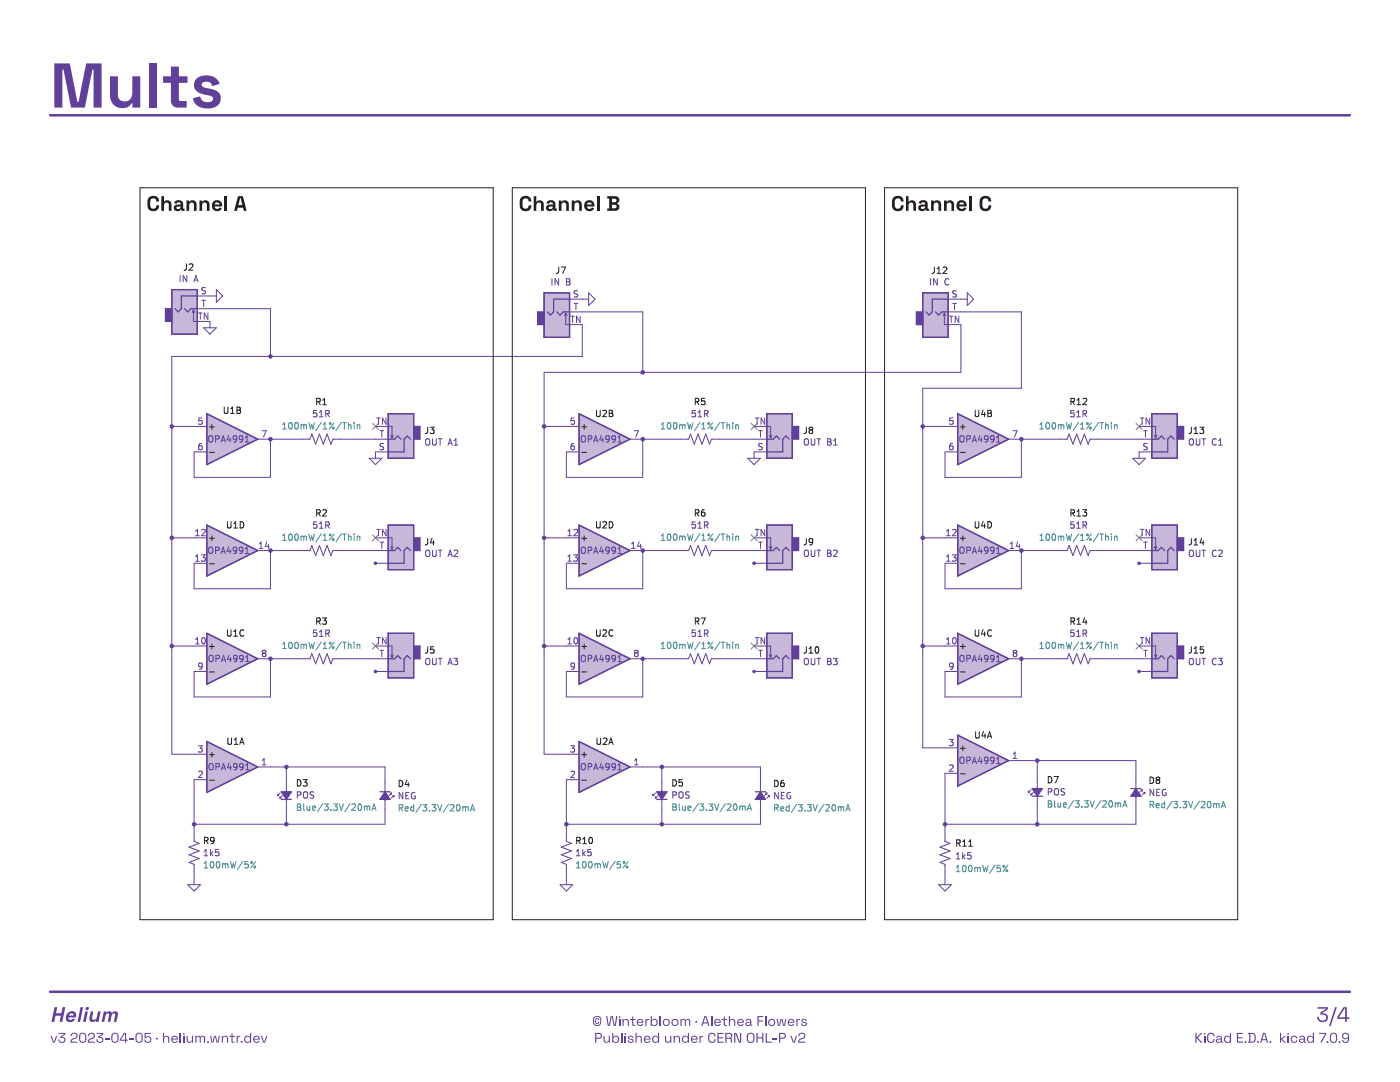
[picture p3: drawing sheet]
<svg xmlns="http://www.w3.org/2000/svg" width="279mm" height="216mm" viewBox="0 0 279 216" stroke-linecap="round" stroke-linejoin="round" font-family="sans-serif">
<g fill="#614099">
<path d="M238.6 206.1h.2v.9l.9-.9h.3l-1 1 1 1h-.3l-.9-.9v.9h-.2z" fill-rule="evenodd"/>
<path d="M240.3 206.7h.2v1.4h-.2z" fill-rule="evenodd"/>
<path d="M241.1 206.3l.7-.2 .5 .3 .1 .4h-.2l-.2-.4-.3-.1-.4 .1-.2 .3 .1 .8 .2 .3h.5l.3-.5h.2l-.1 .4-.2 .3-.7 .1-.4-.3-.1-1z" fill-rule="evenodd"/>
<path d="M242.9 206.8l.4-.1 .4 .1 .2 1 .2 .1v.2l-.3-.1-.1-.1-.4 .2-.5-.1-.1-.3 .6 .2 .3-.4-.5-.1-.4 .3 .2-.4h.7v-.3l-.2-.1h-.3l-.2 .2h-.2z" fill-rule="evenodd"/>
<path d="M244.5 206.8l.5-.1 .5 .2v-.8h.2v2h-.2v-.3l-.5 .3-.5-.2-.2-.5h.2l.1 .4 .4 .1 .3-.1 .2-.4-.2-.4-.3-.2-.4 .2-.1 .4h-.2z" fill-rule="evenodd"/>
<path d="M246.8 206.1h1.3v.2h-1v.7h.9v.2h-.9v.6h1v.3h-1.3z" fill-rule="evenodd"/>
<path d="M249 206.1h1l.5 .3 .1 1-.3 .5-1.3 .2v-.2h.3v-1.6h.2v1.5h.7l.2-.5-.2-.9-1.2-.1z" fill-rule="evenodd"/>
<path d="M252.1 206.1h.4l.6 2h-.2l-.2-.5h-.8l-.2 .5h-.2l.2-.7h.9l-.3-1.2-.4 1.2h-.2z" fill-rule="evenodd"/>
<path d="M255.5 206.1h.2v1.2l.6-.6h.3l-.7 .7 .8 .7h-.3l-.7-.6v.6h-.2z" fill-rule="evenodd"/>
<path d="M257 206.7h.2v1.4h-.2z" fill-rule="evenodd"/>
<path d="M257.8 206.8l.5-.1 .5 .2 .1 .3h-.2l-.2-.3h-.3l-.3 .1-.1 .3 .1 .4 .3 .2 .3-.1 .2-.3 .2 .1-.2 .4-.5 .1-.5-.2-.1-.6z" fill-rule="evenodd"/>
<path d="M259.4 206.8l.5-.1 .4 .1 .1 1 .2 .1v.2l-.3-.1-.1-.1-.4 .2-.5-.1-.1-.3 .7 .2 .3-.4-.5-.1-.5 .3 .3-.4h.7v-.3l-.2-.1h-.3l-.2 .2h-.2z" fill-rule="evenodd"/>
<path d="M261 206.8l.5-.1 .5 .2v-.8h.2v2h-.2v-.3l-.4 .3-.6-.2-.2-.5h.2l.2 .4 .3 .1 .4-.1 .1-.4-.1-.4-.4-.2-.3 .2-.2 .4h-.2z" fill-rule="evenodd"/>
<path d="M263.3 206.1h1.4v.3l-.9 1.7h-.2v-.3l.8-1.5h-1.1z" fill-rule="evenodd"/>
<path d="M265.6 206.3l.7-.2 .5 .3v1.1l-.3 .5-.6 .1-.4-.3-.1-.5h.2l.2 .4 .3 .2 .4-.1 .1-.4v-.9l-.4-.2-.5 .1-.1 .9h-.2v-.7z" fill-rule="evenodd"/>
<path d="M268 206.3l.7-.2 .5 .3v1.2l-.3 .4-.6 .1-.4-.3-.1-.3h.3l.2 .3 .4 .1 .3-.4v-.3l-.3 .2h-.4l-.3-.2-.2-.4 .3-.1 .2 .4 .4 .1 .3-.3-.1-.5-.5-.1-.3 .2v.2h-.3z" fill-rule="evenodd"/>
<path d="M10.1 206.7h.2l.4 1.2 .5-1.2h.2l-.5 1.4h-.3z" fill-rule="evenodd"/>
<path d="M11.7 206.1h1.3v.3l-.7 .5 .5 .1 .2 .2v.5l-.2 .3h-.9l-.2-.2-.1-.4h.3v.3l.3 .2 .5-.1 .1-.5-.7-.2v-.3l.7-.5h-1.1z" fill-rule="evenodd"/>
<path d="M14.3 206.3l.6-.2 .5 .2v.7l-1 .5-.1 .4h1.2v.2h-1.4l.1-.7 .9-.4 .1-.3-.1-.3-.3-.1-.4 .1-.1 .4h-.2z" fill-rule="evenodd"/>
<path d="M16 206.3l.6-.2 .5 .3 .1 1.1-.3 .5-.6 .1-.4-.3-.1-.5h.2l.1 .4 .4 .2 .3-.1 .2-.4v-.9l-.5-.2-.4 .1-.1 .9h-.2v-.7z" fill-rule="evenodd"/>
<path d="M17.7 206.3l.6-.2 .6 .2-.1 .7-.9 .5-.1 .4h1.1v.2h-1.3l.1-.7 .8-.4 .2-.3-.1-.3-.4-.1-.3 .1-.1 .4h-.2z" fill-rule="evenodd"/>
<path d="M19.3 206.1h1.3v.3l-.7 .5 .4 .1 .3 .2v.5l-.3 .3h-.8l-.2-.2-.1-.4h.2l.1 .3 .2 .2 .6-.1v-.5l-.7-.2v-.3l.8-.5h-1.1z" fill-rule="evenodd"/>
<path d="M21 207.2h.8v.2h-.8z" fill-rule="evenodd"/>
<path d="M22.4 206.3l.7-.2 .5 .3 .1 1.1-.4 .5-.6 .1-.4-.3-.1-.5h.2l.2 .4 .3 .2 .4-.1 .1-.4v-.9l-.4-.2-.5 .1-.1 .9h-.2v-.7z" fill-rule="evenodd"/>
<path d="M24.7 206.1h.5v1.4h.3v.2h-.3v.4h-.3v-.4h-1v-.2h1v-1.3l-.7 1.3h-.3z" fill-rule="evenodd"/>
<path d="M25.8 207.2h.8v.2h-.8z" fill-rule="evenodd"/>
<path d="M27.2 206.3l.7-.2 .5 .3 .1 1.1-.4 .5-.6 .1-.4-.3-.1-.5h.3l.1 .4 .3 .2 .4-.1 .2-.4-.1-.9-.4-.2-.4 .1-.1 .9h-.3v-.7z" fill-rule="evenodd"/>
<path d="M28.9 206.1h1.2v.2h-1v.7l.5-.2 .5 .3 .1 .5-.3 .4-.6 .1-.4-.3-.1-.4h.2l.1 .4 .4 .1 .3-.1 .2-.4-.1-.3-.3-.1-.7 .2z" fill-rule="evenodd"/>
<path d="M32.5 206.1h.2v.8l.5-.2 .5 .2 .1 1.2h-.2l-.1-1.1-.3-.1-.4 .2-.1 1h-.2z" fill-rule="evenodd"/>
<path d="M34.4 206.8l.5-.1 .5 .2 .1 .5h-1.1l.3 .5h.4l.2-.3 .2 .1-.2 .3-.5 .1-.5-.2-.1-.6h1.1l-.1-.3-.3-.2-.4 .2-.1 .3h-.2z" fill-rule="evenodd"/>
<path d="M35.9 206.1h.2v2h-.2z" fill-rule="evenodd"/>
<path d="M36.6 206.7h.2v1.4h-.2z" fill-rule="evenodd"/>
<path d="M37.3 206.7h.2v1l.3 .2 .4-.2 .1-1h.2v1.4h-.2v-.3l-.4 .3-.5-.2-.1-.3z" fill-rule="evenodd"/>
<path d="M39 206.7h.2v.2l.5-.2 .3 .2 .3-.2h.5l.1 .3v1.1h-.2v-1l-.3-.2-.3 .2v1h-.3v-1l-.3-.2-.3 .2v1h-.2z" fill-rule="evenodd"/>
<path d="M41.9 206.7h.3l.2 1.2 .3-1.2h.4l.3 1.2 .3-1.2h.2l-.3 1.4h-.4l-.3-1.3-.3 1.3h-.4z" fill-rule="evenodd"/>
<path d="M44.3 206.7h.2v.2l.4-.2 .5 .1 .1 .3v1h-.2v-1.1l-.4-.1-.4 .2v1h-.2z" fill-rule="evenodd"/>
<path d="M46.2 206.2h.2v.5h.5v.2h-.5v.9l.4 .1v.2l-.6-.1v-1.1h-.4v-.2h.4z" fill-rule="evenodd"/>
<path d="M47.2 206.7h.2l.1 .2 .5-.2v.2l-.5 .2-.1 1h-.2z" fill-rule="evenodd"/>
<path d="M48.9 206.8l.5-.1 .5 .2v-.8h.2v2h-.2v-.3l-.4 .3-.6-.2-.2-.5h.2l.2 .4 .3 .1 .4-.1 .1-.4-.1-.4-.4-.2-.3 .2-.2 .4h-.2z" fill-rule="evenodd"/>
<path d="M50.7 206.8l.5-.1 .5 .2 .2 .5h-1.2l.4 .5h.3l.2-.3 .2 .1-.2 .3-.5 .1-.4-.2-.2-.6h1.1l-.1-.3-.3-.2-.3 .2-.2 .3h-.2z" fill-rule="evenodd"/>
<path d="M52 206.7h.3l.4 1.2 .4-1.2h.3l-.5 1.4h-.4z" fill-rule="evenodd"/>
<path d="M263 201h2v.4l-1.1 .7 .7 .2 .3 .4 .1 .6-.4 .5-.6 .2-.7-.2-.3-.4-.1-.5h.3l.1 .4 .3 .3h.5l.4-.1 .2-.4-.1-.4-.4-.2h-.7v-.5l1.1-.7h-1.6z" fill-rule="evenodd"/>
<path d="M266.5 201h.3l-1.2 3.7h-.4z" fill-rule="evenodd"/>
<path d="M268.1 201h.7v2h.5v.3h-.5v.6h-.4v-.6h-1.5v-.3h1.5v-1.8l-1.1 1.8h-.4z" fill-rule="evenodd"/>
<path d="M10.9 201h.5l-.2 1.2h1l.3-1.2h.5l-.6 2.9h-.5l.2-1.2h-1l-.3 1.2h-.5z" fill-rule="evenodd"/>
<path d="M13.5 202.1l.9-.3h.4l.3 .3 .1 .4-.1 .5h-1.4v.3l.2 .2h.4l.3-.3 .4 .2-.4 .4-.7 .2-.6-.4-.2-.4 .1-.6h1.5l-.1-.3-.3-.1-.3 .1-.3 .3h-.5z" fill-rule="evenodd"/>
<path d="M16.1 201h.5l-.6 2.9h-.5z" fill-rule="evenodd"/>
<path d="M17 201.8h.5l-.4 2.1h-.5z" fill-rule="evenodd"/>
<path d="M18.1 201.8h.5l-.2 1.4 .1 .2 .2 .1 .6-.4 .3-1.3h.5l-.4 2.1h-.6l.1-.3-.6 .3-.6-.2-.2-.5z" fill-rule="evenodd"/>
<path d="M20.7 201.8h.5v.2l.4-.2 .5 .1a.41 .41 0 0 0 .7-.1l.5 .1 .2 .3-.3 1.7h-.5l.3-1.4-.3-.3-.4 .3-.3 1.4h-.5l.3-1.4-.3-.3-.4 .3-.3 1.4h-.5z" fill-rule="evenodd"/>
<path d="M10.8 12.7h3.1l1.5 7.6h.3l1.5-7.6h3.1v8.8h-1.6v-7.6h-.3l-1.5 7.6h-2.7l-1.5-7.6h-.3v7.6h-1.6z" fill-rule="evenodd"/>
<path d="M21.9 15.2h1.6v3.6a1.43 1.43 0 0 0 1.6 1.4 1.43 1.43 0 0 0 1.3-1.5v-3.5h1.6v6.3h-1.6v-.8h-.2a2.39 2.39 0 0 1-2.8 .7 2.39 2.39 0 0 1-1.5-2.4z" fill-rule="evenodd"/>
<path d="M29.8 12.7h1.5v8.8h-1.5z" fill-rule="evenodd"/>
<path d="M34.1 13.3h1.6v1.9h1.7v1.3h-1.7v3.5l.3 .2h1.3v1.3h-1.8a1.32 1.32 0 0 1-1.4-1.4v-3.6h-1.6v-1.3h1.6z" fill-rule="evenodd"/>
<path d="M39.2 15.7a2.97 2.97 0 0 1 4.6 1l-1.4 .5a1.15 1.15 0 0 0-1-.9 1.15 1.15 0 0 0-1.1 .6v.3l.4 .2 2.1 .6a1.89 1.89 0 0 1 1.2 2.1 1.89 1.89 0 0 1-2 1.5h-.4a2.68 2.68 0 0 1-3.1-2l1.5-.4a1.43 1.43 0 0 0 1 1.2 1.43 1.43 0 0 0 1.5-.6 .95 .95 0 0 0-1-.8l-1.6-.4a1.74 1.74 0 0 1-.7-2.9z" fill-rule="evenodd"/>
<path d="M118.9 203.2l.4-.1 .2 .2 .1 .3h-.2l-.1-.3-.3 .2 .1 .6h.2l.1-.2h.2l-.2 .4h-.4l-.2-.2z" fill-rule="evenodd"/>
<path d="M118.6 202.9l.7-.2 .6 .3 .1 1-.3 .6-.7 .1-.5-.3-.1-.5h.2l.1 .5 .4 .2 .5-.2 .2-.4-.1-.8-.4-.3-.6 .2-.1 .8h-.2v-.6z" fill-rule="evenodd"/>
<path d="M121 202.7h.2l.3 1.9 .4-1.9h.4l.4 1.9 .3-1.9h.2l-.3 2h-.4l-.4-1.8-.4 1.8h-.4z" fill-rule="evenodd"/>
<path d="M123.5 203.3h.3v1.4h-.3z" fill-rule="evenodd"/>
<path d="M124.2 203.3h.2v.3l.5-.3 .5 .2 .1 .3v.9h-.2l-.1-1-.3-.2-.4 .2v1h-.3z" fill-rule="evenodd"/>
<path d="M126.2 202.8h.2v.5h.4v.2h-.4v1h.4v.2l-.6-.1v-1.1h-.4v-.2h.4z" fill-rule="evenodd"/>
<path d="M127.3 203.5l.5-.2 .5 .2 .1 .6h-1.1l.3 .4h.4l.2-.2 .2 .1-.2 .2-.5 .1-.5-.2-.1-.6h1.1l-.1-.3-.3-.1-.4 .1-.1 .3h-.2z" fill-rule="evenodd"/>
<path d="M128.8 203.3h.2l.1 .2 .4-.2v.2l-.5 .2v1h-.2z" fill-rule="evenodd"/>
<path d="M129.9 202.7h.2v.8l.6-.2 .5 .3v.6l-.3 .5h-.5l-.3-.2v.2h-.2v-.7h.2l.1 .4 .4 .1 .3-.1 .1-.4-.1-.4-.3-.1-.4 .1-.1 .4h-.2z" fill-rule="evenodd"/>
<path d="M131.7 202.7h.2v2h-.2z" fill-rule="evenodd"/>
<path d="M132.5 203.5l.5-.2 .5 .2 .2 .6-.2 .5-.6 .1-.4-.2-.2-.5h.2l.1 .4 .4 .1 .3-.1 .2-.4-.2-.4-.3-.1-.4 .1-.1 .4h-.2z" fill-rule="evenodd"/>
<path d="M134.2 203.5l.5-.2 .5 .2 .2 .6-.2 .5-.5 .1-.5-.2-.2-.5h.2l.2 .4 .3 .1 .4-.1 .1-.4-.1-.4-.4-.1-.4 .1-.1 .4h-.2z" fill-rule="evenodd"/>
<path d="M135.8 203.3h.2l.1 .2 .5-.2 .2 .2 .4-.2 .4 .1 .2 .3v1h-.3v-1l-.3-.2-.3 .2v1h-.2v-1l-.3-.2-.4 .2v1h-.2z" fill-rule="evenodd"/>
<path d="M140.6 202.7h.4l.6 2h-.2l-.2-.5h-.8l-.2 .5h-.2l.2-.7h.9l-.3-1.1-.4 1.1h-.2z" fill-rule="evenodd"/>
<path d="M141.9 202.7h.2v2h-.2z" fill-rule="evenodd"/>
<path d="M142.7 203.5l.5-.2 .5 .2 .2 .6h-1.2l.4 .4h.3l.2-.2 .2 .1-.2 .2-.5 .1-.4-.2-.2-.6h1.1l-.1-.3-.3-.1-.3 .1-.2 .3h-.2z" fill-rule="evenodd"/>
<path d="M144.4 202.8h.3v.5h.4v.2h-.4v1h.3v.2l-.5-.1-.1-1.1h-.4v-.2h.4z" fill-rule="evenodd"/>
<path d="M145.5 202.7h.2v.9l.5-.3 .5 .2v1.2h-.2v-1l-.4-.2-.3 .2-.1 1h-.2z" fill-rule="evenodd"/>
<path d="M147.3 203.5l.5-.2 .5 .2 .2 .6h-1.2l.4 .4h.3l.2-.2 .2 .1-.2 .2-.5 .1-.4-.2-.2-.6h1.1l-.1-.3-.3-.1-.3 .1-.2 .3h-.2z" fill-rule="evenodd"/>
<path d="M148.9 203.5l.5-.2 .4 .1 .2 1.1h.1v.2h-.2l-.1-.2-.4 .2-.5-.1-.2-.3 .7 .2 .3-.3-.5-.1-.5 .2 .3-.3 .7-.1v-.3l-.2-.1h-.3l-.2 .3-.2-.1z" fill-rule="evenodd"/>
<path d="M151.2 202.7h1.1v.3h-.9v.6h.9v.2h-.9v.9h-.2z" fill-rule="evenodd"/>
<path d="M152.7 202.7h.2v2h-.2z" fill-rule="evenodd"/>
<path d="M153.5 203.5l.5-.2 .5 .2 .2 .6-.2 .5-.5 .1-.5-.2-.2-.5h.2l.2 .4 .3 .1 .3-.1 .2-.4-.1-.4-.4-.1-.4 .1-.1 .4h-.2z" fill-rule="evenodd"/>
<path d="M155 203.3h.2l.2 1.3 .4-1.3h.3l.3 1.3 .3-1.3h.2l-.2 1.4h-.4l-.3-1.2-.4 1.2h-.3z" fill-rule="evenodd"/>
<path d="M157.4 203.5l.5-.2 .5 .2 .2 .6h-1.2l.4 .4h.3l.2-.2 .2 .1-.2 .2-.5 .1-.4-.2-.2-.6h1.1l-.1-.3-.3-.1-.3 .1-.2 .3h-.2z" fill-rule="evenodd"/>
<path d="M158.9 203.3h.3v.2l.5-.2v.2l-.5 .2v1h-.3z" fill-rule="evenodd"/>
<path d="M160 203.4l.5-.1 .4 .2 .1 .2h-.2l-.3-.2-.3 .2 .8 .4 .1 .3-.2 .2-.5 .1-.4-.2-.1-.2 .2-.1 .3 .3h.3l.2-.2-.1-.1-.8-.3z" fill-rule="evenodd"/>
<path d="M118.8 206.1h1l.3 .5v.3l-.2 .3-.9 .1v.8h-.2v-1.8h.2v.8l.7-.1 .2-.4-.2-.3h-.9z" fill-rule="evenodd"/>
<path d="M120.5 206.7h.2v1l.3 .2 .4-.2 .1-1h.2v1.4h-.2v-.3l-.4 .3-.5-.2-.1-.3z" fill-rule="evenodd"/>
<path d="M122.2 206.1h.2v.8l.6-.2 .5 .3 .1 .6-.3 .4-.5 .1-.4-.3v.3h-.2v-.7h.2l.1 .4 .4 .1 .3-.1 .2-.4-.2-.4-.3-.2-.4 .2-.1 .4h-.2z" fill-rule="evenodd"/>
<path d="M124 206.1h.2v2h-.2z" fill-rule="evenodd"/>
<path d="M124.7 206.7h.2v1.4h-.2z" fill-rule="evenodd"/>
<path d="M125.4 206.8l.5-.1 .4 .1 .1 .3h-.2l-.3-.3-.4 .2 .9 .5 .1 .3-.2 .2-.5 .1-.4-.2-.1-.3h.2l.3 .3h.3l.1-.2v-.2l-.8-.2z" fill-rule="evenodd"/>
<path d="M126.8 206.1h.3v.8l.5-.2 .4 .2 .1 1.2h-.2l-.1-1.1-.3-.1-.4 .2v1h-.3z" fill-rule="evenodd"/>
<path d="M128.7 206.8l.5-.1 .5 .2 .1 .5h-1.1l.3 .5h.4l.2-.3 .2 .1-.2 .3-.5 .1-.5-.2-.1-.6h1.1l-.1-.3-.3-.2-.4 .2-.1 .3h-.2z" fill-rule="evenodd"/>
<path d="M130.3 206.8l.5-.1 .5 .2v-.8h.2v2h-.2v-.3l-.4 .3-.6-.2-.2-.5h.3l.1 .4 .4 .1 .3-.1 .1-.4-.1-.4-.4-.2-.3 .2-.1 .4h-.3z" fill-rule="evenodd"/>
<path d="M132.7 206.7h.2l.1 1 .3 .2 .4-.2 .1-1h.2v1.4h-.2v-.3l-.5 .3-.5-.2-.1-.3z" fill-rule="evenodd"/>
<path d="M134.4 206.7h.3v.2l.4-.2 .5 .1 .1 .3v1h-.2l-.1-1.1-.3-.1-.4 .2v1h-.3z" fill-rule="evenodd"/>
<path d="M136.3 206.8l.5-.1 .5 .2v-.8h.2v2h-.2v-.3l-.5 .3-.5-.2-.2-.5h.2l.1 .4 .4 .1 .4-.1 .1-.4-.1-.4-.4-.2-.4 .2-.1 .4h-.2z" fill-rule="evenodd"/>
<path d="M138.1 206.8l.5-.1 .5 .2 .1 .5h-1.1l.3 .5h.4l.2-.3 .2 .1-.2 .3-.5 .1-.5-.2-.1-.6h1.1l-.1-.3-.3-.2-.3 .2-.2 .3h-.2z" fill-rule="evenodd"/>
<path d="M139.6 206.7h.2l.1 .2 .4-.2v.2l-.4 .2-.1 1h-.2z" fill-rule="evenodd"/>
<path d="M141.5 206.3l.7-.2 .5 .3 .1 .4h-.2l-.1-.4-.4-.1-.3 .1-.2 .3v.8l.2 .3h.5l.3-.5h.2l-.1 .4-.2 .3-.7 .1-.4-.3-.1-1z" fill-rule="evenodd"/>
<path d="M143.2 206.1h1.2v.2h-1v.7h.9v.2h-.9v.6h1v.3h-1.2z" fill-rule="evenodd"/>
<path d="M144.7 206.1h1l.4 .2v.5l-.3 .3 .3 .2v.8h-.3v-.7l-.1-.1h-.7v.8h-.3v-1.8h.3v.7h.7l.2-.3-.1-.3-1.1-.1z" fill-rule="evenodd"/>
<path d="M146.5 206.1h.5l.7 1.8v-1.8h.2v2h-.4l-.7-1.9-.1 1.9h-.2z" fill-rule="evenodd"/>
<path d="M149.2 206.3l.7-.2 .6 .3 .1 1.1-.4 .5-.6 .1-.5-.3-.1-.5h.3l.1 .4 .4 .2 .4-.1 .1-.4v-.8l-.5-.3-.4 .2-.1 .8h-.3l.1-.7z" fill-rule="evenodd"/>
<path d="M151 206.1h.2v.9h.9v-.9h.3v2h-.3v-.9h-.9v.9h-.2z" fill-rule="evenodd"/>
<path d="M152.8 206.1h.2v1.7h1v.3h-1.2z" fill-rule="evenodd"/>
<path d="M154.2 207.2h.8v.2h-.8z" fill-rule="evenodd"/>
<path d="M155.5 206.1h1l.3 .5v.3l-.2 .3-.9 .1v.8h-.2v-1.8h.2v.8l.7-.1 .2-.4-.2-.3h-.9z" fill-rule="evenodd"/>
<path d="M157.7 206.7h.3l.4 1.2 .4-1.2h.3l-.5 1.4h-.4z" fill-rule="evenodd"/>
<path d="M159.5 206.3l.6-.2 .5 .2v.7l-.9 .5-.2 .4h1.2v.2h-1.4l.2-.7 .8-.4 .2-.3-.1-.3-.4-.1-.4 .1-.1 .4h-.2z" fill-rule="evenodd"/>
<circle cx="240.4" cy="206.3" r=".17"/>
<circle cx="248.6" cy="207.9" r=".19"/>
<circle cx="251" cy="207.9" r=".19"/>
<circle cx="253.5" cy="207.9" r=".19"/>
<circle cx="257.1" cy="206.3" r=".17"/>
<circle cx="264.9" cy="207.9" r=".19"/>
<circle cx="267.3" cy="207.9" r=".19"/>
<circle cx="31.3" cy="207.3" r=".19"/>
<circle cx="36.7" cy="206.3" r=".17"/>
<circle cx="41.5" cy="207.9" r=".19"/>
<circle cx="48.2" cy="207.9" r=".19"/>
<circle cx="17.4" cy="201.2" r=".35"/>
<circle cx="123.7" cy="202.9" r=".17"/>
<circle cx="139" cy="203.9" r=".19"/>
<circle cx="124.8" cy="206.3" r=".17"/>
</g>
<path d="M10 23h259.4M10 197.9h259.4" fill="none" stroke="#614099" stroke-width=".5"/>
<path d="M41.3 126.4l10.1 5-10.1 5.1z" fill="#c7b7d9"/>
<path d="M41.3 126.4l10.1 5-10.1 5.1z" fill="none" stroke="#614099" stroke-width=".25"/>
<path d="M41.3 148l10.1 5-10.1 5.1z" fill="#c7b7d9"/>
<path d="M41.3 148l10.1 5-10.1 5.1z" fill="none" stroke="#614099" stroke-width=".25"/>
<path d="M41.3 104.8l10.1 5.1-10.1 5z" fill="#c7b7d9"/>
<path d="M41.3 104.8l10.1 5.1-10.1 5z" fill="none" stroke="#614099" stroke-width=".25"/>
<path d="M34.3 57.8h5.1v8.9h-5.1z" fill-rule="evenodd" fill="#c7b7d9"/>
<path d="M34.3 57.8h5.1v8.9h-5.1z" fill="none" stroke="#614099" stroke-width=".25"/>
<path d="M41.3 82.6l10.1 5-10.1 5.1z" fill="#c7b7d9"/>
<path d="M41.3 82.6l10.1 5-10.1 5.1z" fill="none" stroke="#614099" stroke-width=".25"/>
<path d="M77.5 126.4h5.1v8.9h-5.1z" fill-rule="evenodd" fill="#c7b7d9"/>
<path d="M77.5 126.4h5.1v8.9h-5.1z" fill="none" stroke="#614099" stroke-width=".25"/>
<path d="M153 104.8h5.1v8.9h-5.1z" fill-rule="evenodd" fill="#c7b7d9"/>
<path d="M153 104.8h5.1v8.9h-5.1z" fill="none" stroke="#614099" stroke-width=".25"/>
<path d="M115.6 126.4l10.1 5-10.1 5.1z" fill="#c7b7d9"/>
<path d="M115.6 126.4l10.1 5-10.1 5.1z" fill="none" stroke="#614099" stroke-width=".25"/>
<path d="M153 126.4h5.1v8.9h-5.1z" fill-rule="evenodd" fill="#c7b7d9"/>
<path d="M153 126.4h5.1v8.9h-5.1z" fill="none" stroke="#614099" stroke-width=".25"/>
<path d="M115.6 148l10.1 5-10.1 5.1z" fill="#c7b7d9"/>
<path d="M115.6 148l10.1 5-10.1 5.1z" fill="none" stroke="#614099" stroke-width=".25"/>
<path d="M184.2 58.4h5v8.9h-5z" fill-rule="evenodd" fill="#c7b7d9"/>
<path d="M184.2 58.4h5v8.9h-5z" fill="none" stroke="#614099" stroke-width=".25"/>
<path d="M153 82.6h5.1v8.8h-5.1z" fill-rule="evenodd" fill="#c7b7d9"/>
<path d="M153 82.6h5.1v8.8h-5.1z" fill="none" stroke="#614099" stroke-width=".25"/>
<path d="M108.6 58.4h5.1v8.9h-5.1z" fill-rule="evenodd" fill="#c7b7d9"/>
<path d="M108.6 58.4h5.1v8.9h-5.1z" fill="none" stroke="#614099" stroke-width=".25"/>
<path d="M229.9 82.6h5.1v8.8h-5.1z" fill-rule="evenodd" fill="#c7b7d9"/>
<path d="M229.9 82.6h5.1v8.8h-5.1z" fill="none" stroke="#614099" stroke-width=".25"/>
<path d="M191.1 82.6l10.2 5-10.2 5.1z" fill="#c7b7d9"/>
<path d="M191.1 82.6l10.2 5-10.2 5.1z" fill="none" stroke="#614099" stroke-width=".25"/>
<path d="M229.9 126.4h5.1v8.9h-5.1z" fill-rule="evenodd" fill="#c7b7d9"/>
<path d="M229.9 126.4h5.1v8.9h-5.1z" fill="none" stroke="#614099" stroke-width=".25"/>
<path d="M229.9 104.8h5.1v8.9h-5.1z" fill-rule="evenodd" fill="#c7b7d9"/>
<path d="M229.9 104.8h5.1v8.9h-5.1z" fill="none" stroke="#614099" stroke-width=".25"/>
<path d="M191.1 146.7l10.2 5.1-10.2 5z" fill="#c7b7d9"/>
<path d="M191.1 146.7l10.2 5.1-10.2 5z" fill="none" stroke="#614099" stroke-width=".25"/>
<path d="M191.1 126.4l10.2 5-10.2 5.1z" fill="#c7b7d9"/>
<path d="M191.1 126.4l10.2 5-10.2 5.1z" fill="none" stroke="#614099" stroke-width=".25"/>
<path d="M191.1 104.8l10.2 5.1-10.2 5z" fill="#c7b7d9"/>
<path d="M191.1 104.8l10.2 5.1-10.2 5z" fill="none" stroke="#614099" stroke-width=".25"/>
<path d="M115.6 104.8l10.1 5.1-10.1 5z" fill="#c7b7d9"/>
<path d="M115.6 104.8l10.1 5.1-10.1 5z" fill="none" stroke="#614099" stroke-width=".25"/>
<path d="M77.5 82.6h5.1v8.8h-5.1z" fill-rule="evenodd" fill="#c7b7d9"/>
<path d="M77.5 82.6h5.1v8.8h-5.1z" fill="none" stroke="#614099" stroke-width=".25"/>
<path d="M115.6 82.6l10.1 5-10.1 5.1z" fill="#c7b7d9"/>
<path d="M115.6 82.6l10.1 5-10.1 5.1z" fill="none" stroke="#614099" stroke-width=".25"/>
<path d="M77.5 104.8h5.1v8.9h-5.1z" fill-rule="evenodd" fill="#c7b7d9"/>
<path d="M77.5 104.8h5.1v8.9h-5.1z" fill="none" stroke="#614099" stroke-width=".25"/>
<g fill="none" stroke="#db475b" stroke-width=".2">
<path d="M74.3 84.5l1.2 1.2M75.5 84.5l-1.2 1.2M149.9 84.5l1.2 1.2M151.1 84.5l-1.2 1.2M226.7 84.5l1.2 1.2M227.9 84.5l-1.2 1.2M74.3 106.7l1.2 1.2M75.5 106.7l-1.2 1.2M149.9 106.7l1.2 1.2M151.1 106.7l-1.2 1.2M226.7 106.7l1.2 1.2M227.9 106.7l-1.2 1.2"/>
<path d="M74.3 128.3l1.2 1.2M75.5 128.3l-1.2 1.2M149.9 128.3l1.2 1.2M151.1 128.3l-1.2 1.2M226.7 128.3l1.2 1.2M227.9 128.3l-1.2 1.2"/>
</g>
<g fill="none" stroke="#614099" stroke-width=".2">
<path d="M41.9 61.6h12.1v9.5M116.2 64.8v6.3h-81.9v79.4h4.4M116.2 62.2h12.1v12.1M191.8 62.2h12v15.3h-19.6v71.7h4.4M191.8 64.8v9.5h-83.2v76.2h4.4M34.3 85.1h4.4M60.3 87.6h-6.3v7.7h-15.3v-5.1M67.9 87.6h7M108.6 85.1h4.4M135.9 87.6h-7.6v7.7h-15.3v-5.1M143.5 87.6h7M184.2 85.1h4.4"/>
<path d="M211.5 87.6h-7.7v7.7h-15.2v-5.1M219.1 87.6h8.2M34.3 107.3h4.4M60.3 109.9h-6.3v7.6h-15.3v-5.1M67.9 109.9h7M108.6 107.3h4.4M135.9 109.9h-7.6v7.6h-15.3v-5.1M143.5 109.9h7M184.2 107.3h4.4M211.5 109.9h-7.7v7.6h-15.2v-5.1M219.1 109.9h8.2M34.3 128.9h4.4"/>
<path d="M60.3 131.4h-6.3v7.7h-15.3v-5.1M67.9 131.4h7M108.6 128.9h4.4M135.9 131.4h-7.6v7.7h-15.3v-5.1M143.5 131.4h7M184.2 128.9h4.4M211.5 131.4h-7.7v7.7h-15.2v-5.1M219.1 131.4h8.2M38.7 155.6v10.8M54 153h22.8v3.2M57.2 153v3.2M113 155.6v10.8"/>
<path d="M128.3 153h23.5v3.2M132.1 153v3.2M188.6 154.3v12.1M203.8 151.8h22.9v3.8M207 151.8v3.8M38.7 174v1.3M57.2 161.3v3.2M76.8 161.3v3.2h-38.1M113 174v1.3M132.1 161.3v3.2M151.8 161.3v3.2h-38.8M188.6 174v1.3"/>
<path d="M207 160.7v3.8M226.7 160.7v3.8h-38.1"/>
</g>
<path d="M27.9 37.5h70.5v146h-70.5zM102.2 37.5h70.5v146h-70.5zM176.5 37.5h70.5v146h-70.5z" fill="none" stroke="#241f1f" stroke-width=".2"/>
<g fill="#241f1f">
<path d="M29.7 39.4l.5-.3h.5l.5 .1 .4 .3 .1 .7h-.5l-.1-.4-.4-.2-.5 .1-.2 .4v1.1l.3 .4h.6l.2-.3 .1-.3h.5l-.1 .6-.3 .4-1 .1-.7-.4-.2-.5v-1z" fill-rule="evenodd"/>
<path d="M32.2 39.1h.5v1.2l.7-.3 .7 .3 .1 .4v1.4h-.5v-1.4l-.4-.3-.3 .1-.2 .3-.1 1.3h-.5z" fill-rule="evenodd"/>
<path d="M34.9 40.2l.9-.3 .6 .4 .2 1.2 .2 .1v.5l-.6-.1a.23 .23 0 0 0-.2-.1 .23 .23 0 0 0-.2 .2h-.7l-.4-.4v-.2h.5l.1 .2h.3l.3-.1 .1-.2v-.2h-.5l-.3 .3h-.5v-.4l.3-.2 1-.1v-.3l-.2-.1h-.4l-.2 .3-.5-.2z" fill-rule="evenodd"/>
<path d="M37.2 40h.5v.3l.6-.3 .7 .2 .2 .5v1.4h-.5v-1.4l-.4-.3-.3 .1-.2 .3-.1 1.3h-.5z" fill-rule="evenodd"/>
<path d="M39.8 40h.5v.3l.6-.3 .7 .2 .2 .5v1.4h-.5v-1.4l-.5-.3-.2 .1-.2 .3-.1 1.3h-.5z" fill-rule="evenodd"/>
<path d="M42.6 40.2l.8-.3 .7 .4 .2 .9h-1.5l.4 .5 .4-.1 .2-.2 .5 .2-.3 .3-.7 .2-.8-.3-.2-.4v-.6h1.5l-.1-.3-.4-.1-.3 .1-.2 .3h-.5z" fill-rule="evenodd"/>
<path d="M44.8 39.1h.5v3h-.5z" fill-rule="evenodd"/>
<path d="M47.5 39.1h1l.7 3h-.5l-.2-.7h-1l-.2 .7h-.6l.3-1.2h1.4l-.4-1.4-.4 1.4h-.6z" fill-rule="evenodd"/>
<path d="M178.3 39.4l.5-.3h.5l.5 .1 .4 .3 .1 .7h-.5l-.2-.4-.3-.2-.5 .1-.2 .4v1.1l.3 .4h.6l.2-.3 .1-.3h.5l-.1 .6-.3 .4-1 .1-.7-.4-.2-.5v-1z" fill-rule="evenodd"/>
<path d="M180.8 39.1h.5v1.2l.7-.3 .7 .3 .1 .4v1.4h-.5v-1.4l-.5-.3-.3 .1-.1 .3-.1 1.3h-.5z" fill-rule="evenodd"/>
<path d="M183.5 40.2l.8-.3 .7 .4 .1 1.2 .3 .1v.5l-.6-.1a.23 .23 0 0 0-.2-.1 .23 .23 0 0 0-.2 .2h-.7l-.4-.4-.1-.2h.6l.1 .2h.3l.3-.1 .1-.2v-.2h-.5l-.3 .3h-.6l.1-.4 .3-.2 1-.1v-.3l-.2-.1h-.4l-.2 .3-.5-.2z" fill-rule="evenodd"/>
<path d="M185.8 40h.5v.3l.6-.3 .7 .2 .2 .5v1.4h-.5v-1.4l-.4-.3-.3 .1-.2 .3-.1 1.3h-.5z" fill-rule="evenodd"/>
<path d="M188.4 40h.5v.3l.6-.3 .7 .2 .2 .5v1.4h-.5v-1.4l-.5-.3-.3 .1-.1 .3-.1 1.3h-.5z" fill-rule="evenodd"/>
<path d="M191.2 40.2l.8-.3 .7 .4 .2 .9h-1.5l.4 .5 .4-.1 .2-.2 .5 .2-.3 .3-.7 .2-.8-.3-.2-.4v-.6h1.5l-.1-.3-.4-.1-.3 .1-.2 .3h-.5z" fill-rule="evenodd"/>
<path d="M193.4 39.1h.5v3h-.5z" fill-rule="evenodd"/>
<path d="M195.8 39.4l.5-.3h.5l.5 .1 .4 .3 .1 .7h-.5l-.2-.4-.4-.2-.4 .1-.2 .4v1.1l.3 .4h.6l.2-.3 .1-.3h.5l-.1 .6-.3 .4-1 .1-.7-.4-.2-.5v-1z" fill-rule="evenodd"/>
<path d="M104 39.4l.5-.3h.5l.5 .1 .4 .3 .1 .7h-.5l-.1-.4-.4-.2-.5 .1-.2 .4v1.1l.3 .4h.6l.2-.3 .1-.3h.5l-.1 .6-.3 .4-1 .1-.7-.4-.2-.5v-1z" fill-rule="evenodd"/>
<path d="M106.5 39.1h.5v1.2l.7-.3 .7 .3 .1 .4v1.4h-.5v-1.4l-.5-.3-.2 .1-.2 .3-.1 1.3h-.5z" fill-rule="evenodd"/>
<path d="M109.2 40.2l.9-.3 .6 .4 .1 1.2 .3 .1v.5l-.6-.1a.23 .23 0 0 0-.2-.1 .23 .23 0 0 0-.2 .2h-.7l-.4-.4v-.2h.5l.1 .2h.3l.3-.1 .1-.2v-.2h-.5l-.3 .3h-.5v-.4l.3-.2 1-.1v-.3l-.2-.1h-.4l-.2 .3-.5-.2z" fill-rule="evenodd"/>
<path d="M111.5 40h.5v.3l.6-.3 .7 .2 .2 .5v1.4h-.5v-1.4l-.4-.3-.3 .1-.2 .3-.1 1.3h-.5z" fill-rule="evenodd"/>
<path d="M114.1 40h.5v.3l.6-.3 .7 .2 .2 .5v1.4h-.5v-1.4l-.5-.3-.3 .1-.1 .3-.1 1.3h-.5z" fill-rule="evenodd"/>
<path d="M116.9 40.2l.8-.3 .7 .4 .2 .9h-1.5l.4 .5 .4-.1 .2-.2 .5 .2-.3 .3-.7 .2-.8-.3-.2-.4v-.6h1.5l-.1-.3-.4-.1-.3 .1-.2 .3h-.5z" fill-rule="evenodd"/>
<path d="M119.1 39.1h.5v3h-.5z" fill-rule="evenodd"/>
<path d="M121.2 39.1l2 .2 .4 .5-.2 .6a.21 .21 0 0 0-.3 .2 .21 .21 0 0 0 .3 .2l.2 .6-.4 .6-2 .1v-.5h.4v-.7h.5v.7l.7-.1 .3-.3-.3-.3h-1.2v-1.3h.5v.8l.8-.1 .1-.2v-.3l-1.8-.2z" fill-rule="evenodd"/>
</g>
<path d="M41.3 126.4l10.1 5-10.1 5.1zM41.3 148l10.1 5-10.1 5.1zM56.1 159.5h2.1" fill="none" stroke="#614099" stroke-width=".25"/>
<g fill="none" stroke="#614099" stroke-width=".2">
<path d="M38.7 128.9h2.6M38.7 134h2.6M39 128.5h.8M39 127.6l.4-.4v1.3M40.4 127.3l.2-.1a.68 .68 0 0 1 .4 .7 .68 .68 0 0 1-.4 .6l-.4-.5zM40.4 132.8l-.3 .3-.3-.1-.2-.2 .1-.4 .4-.1 .3 .2-.1 .8-.2 .2-.3 .1M41.8 130.9l.2-.1a.43 .43 0 0 1 .5 .4v.4a.42 .42 0 0 1-.4 .4 .42 .42 0 0 1-.4-.4zM43.1 131.4h.6l.1-.5-.7-.1v1.2M44.2 132l.4-1.2 .4 1.2M44.3 131.7h.6M45.7 130.7l-.3 .9h.8M46 131.2v.8"/>
<path d="M47.3 131.3l-.2 .2h-.4l-.1-.2 .1-.4 .4-.1 .2 .2v.7l-.2 .3h-.4M48.5 131.3l-.2 .2h-.4l-.1-.2 .1-.4 .4-.1 .2 .2v.7l-.2 .3h-.4M49 132h.7M49 131.1l.4-.3v1.2M51.4 131.4h2.6M52.6 130.3l-.3-.2 .3-.3h.2l.3 .2-.3 .3M52.6 130.3l-.3 .2 .1 .4 .2 .1h.3l.2-.2v-.3l-.3-.2M52.6 130.3h.2M38.7 155.6h2.6M38.7 150.5h2.6M39.6 148.8h.8l-.5 .5 .4 .1v.6l-.2 .1-.5-.1M39.6 154l.5-.1 .3 .4-.8 .9h.8"/>
<path d="M41.8 152.5l.2-.2a.43 .43 0 0 1 .5 .5v.4a.42 .42 0 0 1-.4 .4 .42 .42 0 0 1-.4-.4zM43.1 153h.6l.1-.5-.7-.2v1.3M44.2 153.6l.4-1.3 .4 1.3M44.3 153.3h.6M45.7 152.3l-.3 .9h.8M46 152.8v.8M47.3 152.9l-.2 .2h-.4l-.1-.2 .1-.4 .4-.2 .2 .3v.7l-.2 .3h-.4M48.5 152.9l-.2 .2h-.4l-.1-.2 .1-.4 .4-.2 .2 .3v.7l-.2 .3h-.4M49 152.7l.4-.4v1.3M49 153.6h.7M51.4 153h2.6M52.3 152.6h.8"/>
<path d="M52.3 151.7l.4-.4v1.3M57.2 157.7v1.8M37.5 176.5h2.5l-1.3 1.3zM38.7 166.4v1.5l1.1 .4-2.1 .7 2.1 .8-2.1 .8 2.1 .7-2.1 .8 1 .4v1.5M38.7 175.3v1.2M40.7 170.8h.8M40.7 169.9l.4-.4v1.3M42 169.5v1.3M42.1 170.3l.4 .5M42.5 169.9l-.5 .5M43.6 169.5h-.6v.6l.2-.1h.4l.1 .2-.1 .4-.1 .2-.5-.2"/>
</g>
<g fill="none" stroke="#241f1f" stroke-width=".2">
<path d="M41.8 129h1M41.8 134.1h1M42.3 128.5v1M45.4 125.7v1l.2 .2h.4l.1-.2v-1M46.7 126.9h.7M46.7 126l.3-.3v1.2M48.7 125.8a.6 .6 0 0 0-.9 .4 .6 .6 0 0 0 .6 .7l.3-.1M41.8 155.7h1M41.8 150.6h1M42.3 150.1v1M45.5 147.3v1l.2 .2h.4l.1-.2v-1M46.8 148.5h.7"/>
<path d="M46.8 147.6l.3-.3v1.2M47.8 148.5l.5-1.2 .4 1.2M48 148.2h.6M40.8 167.7h.6l.1-.5-.7-.1v1.2M41.1 167.7l.4 .6M42.7 167.6l-.2 .3-.4-.1-.1-.2 .1-.4 .4-.1 .2 .2v.7l-.2 .3h-.4"/>
</g>
<g fill="none" stroke="#428c94" stroke-width=".2">
<path d="M40.7 173.2h.8M40.7 172.3l.4-.4v1.3M42.1 172l.2-.1a.68 .68 0 0 1 .4 .7 .68 .68 0 0 1-.4 .6 .84 .84 0 0 1-.2-1.2zM43.3 172l.2-.1a.68 .68 0 0 1 .4 .7 .68 .68 0 0 1-.4 .6l-.3-.5zM44.4 172.3v.9M44.4 172.5l.4-.2 .2 .2M45 172.5l.2-.2 .3 .1v.8M45 172.5v.7M46 171.9l.3 1.3 .2-.9 .3 .9 .3-1.3M48.5 171.9l-1.1 1.6M49.5 171.9h-.6l-.1 .6 .2-.1 .4 .1 .2 .1-.1 .5-.2 .1-.5-.1M51 171.9l-.9 1.3"/>
<circle cx="50.2" cy="172.1" r=".18"/>
<circle cx="50.8" cy="173" r=".18"/>
</g>
<path d="M56.1 158h2.1l-1 1.5z" fill="#614099"/>
<path d="M34.3 57.8h5.1v8.9h-5.1zM39.4 59.1h-3.2v2.5l-.6 .6-.7-.6M36.8 61.6l.7 .6 .6-.6h1.3M41.3 104.8l10.1 5.1-10.1 5zM56.1 158h2.1l-1 1.5z" fill="none" stroke="#614099" stroke-width=".25"/>
<g fill="none" stroke="#614099" stroke-width=".2">
<path d="M38.6 61.9l.3 .5M38.6 61.9v2.2h.8M38.6 61.9l-.2 .5M38.7 107.3h2.6M38.7 112.4h2.6M39 106.9h.8M39 106l.4-.4v1.3M39 111.1l.4-.4v1.3M39 112h.8M40.2 110.7h.8l-.4 .5 .3 .1v.6l-.2 .1-.5-.1M40.2 105.8l.5-.2 .3 .4-.8 .9h.8M41.7 109.3l.2-.1a.43 .43 0 0 1 .6 .4v.4a.42 .42 0 0 1-.4 .5 .42 .42 0 0 1-.5-.5z"/>
<path d="M43 109.8h.6l.1-.5-.7-.1v1.2M44.1 110.4l.4-1.2 .5 1.2M44.2 110.1h.6M45.6 109.1l-.3 .9h.8M45.9 109.6v.8M47.3 109.7l-.3 .3-.4-.1-.1-.2 .1-.4 .4-.1 .3 .2-.1 .7-.2 .3h-.4M48.5 109.7l-.3 .3-.3-.1-.2-.2 .1-.4 .4-.1 .3 .2-.1 .7-.2 .3h-.3M48.9 110.4h.8M48.9 109.5l.4-.3v1.2M51.4 109.9h2.6M51.7 109.4h.8M51.7 108.5l.4-.3v1.2"/>
<path d="M53.3 108.1l-.4 .9h.8M53.6 108.6v.8M55.4 158.5v.3M55.4 158.8h.2M55.9 159v.3M55.9 159.3h.2M55.9 158.2l-.5 .6M56.4 158.8l-.5 .5M57.2 156.2v1.8M57.2 159.5v1.8M59.3 158.7l.6-.1 .1-.5-.7-.1v1.3M60.6 158.2l.3-.2a.43 .43 0 0 1 .5 .4v.4a.42 .42 0 0 1-.4 .5 .42 .42 0 0 1-.4-.5z"/>
<path d="M62.6 158.1l-.5-.1-.2 .1v.4l.6 .2 .1 .3-.2 .3-.5-.1"/>
</g>
<path d="M41.8 107.4h1M41.8 112.5h1M42.3 106.9v1M45.4 104.1v1l.2 .3 .4-.1 .1-.2v-1M46.7 105.4h.7M46.7 104.4l.3-.3v1.3M47.9 104.1a.64 .64 0 0 1 .8 .6 .64 .64 0 0 1-.8 .7zM59.3 155.6a.64 .64 0 0 1 .8 .6 .64 .64 0 0 1-.8 .6zM60.5 155.6h.8l-.4 .5 .3 .1v.5l-.2 .1-.5-.1" fill="none" stroke="#241f1f" stroke-width=".2"/>
<g fill="none" stroke="#428c94" stroke-width=".2">
<path d="M59.3 160.4h.5l.2 .3-.2 .3 .2 .1 .1 .4-.3 .2h-.5zM59.3 161h.5M60.6 160.4v1.1l.2 .2M61.3 160.8v.8h.5M61.8 160.8v.9M62.4 161.3l.6-.2-.1-.2-.4-.1-.1 .2v.6h.5M64.4 160.4l-1.1 1.6M64.7 160.4h.8l-.4 .5 .4 .1v.6l-.2 .1-.6-.1M66.1 161.6v.1M66.5 160.4h.8l-.4 .5 .4 .1v.6l-.2 .1-.6-.1M67.7 160.4l.4 1.3 .4-1.3M69.9 160.4l-1.1 1.6"/>
<path d="M70.2 160.5l.5-.1 .3 .4-.8 .9h.8M71.6 160.5l.1-.1a.68 .68 0 0 1 .5 .7 .68 .68 0 0 1-.5 .6l-.3-.5zM72.7 161l.4-.2 .2 .2M72.7 160.8v.9M73.3 161l.1-.2 .3 .1 .1 .8M73.3 161v.7M74.2 161.7l.4-1.3 .5 1.3M74.3 161.3h.6"/>
</g>
<path d="M33 61.6h1.3v2.5h-1.3z" fill-rule="evenodd" fill="#614099"/>
<path d="M33 61.6h1.3v2.5h-1.3zM41.3 82.6l10.1 5-10.1 5.1zM75.8 158h2.1" fill="none" stroke="#614099" stroke-width=".25"/>
<g fill="none" stroke="#614099" stroke-width=".2">
<path d="M36 55v1.2M37.3 55v1.2l-.7-1.2v1.2M38.7 56.2l.4-1.2 .4 1.2M38.8 55.9h.6M39.4 59.1h3.8M40.3 59.9h.7M40.6 59.9v1.3M41 57.4h-.5l-.2 .1v.4l.6 .2 .1 .3-.2 .2h-.5M43.2 57.8l1.3 1.3-1.3 1.2zM39.4 61.6h2.5M39.4 64.1h2.5v1.3M39.6 62.4h.7"/>
<path d="M40 62.4v1.3M40.6 65.4h2.6l-1.3 1.3zM41.5 62.4v1.3l-.7-1.3v1.3M38.7 85.1h2.6M38.7 90.2h2.6M40.2 88.5h-.3l-.2 .3-.1 .7 .3 .3 .4-.2 .1-.4-.2-.2h-.3l-.3 .2M40.3 83.4h-.6l-.1 .6 .2-.1h.4l.2 .2-.1 .5-.2 .1-.5-.1M41.7 87.1l.2-.2a.43 .43 0 0 1 .6 .5v.4a.42 .42 0 0 1-.4 .4 .42 .42 0 0 1-.5-.4zM43 87.6l.6-.1 .1-.4-.7-.2v1.3M44.1 88.2l.4-1.3 .5 1.3M44.2 87.8h.6M45.6 86.9l-.3 .9h.8"/>
<path d="M45.9 87.4v.8M47.3 87.5l-.3 .2h-.4l-.1-.2 .1-.4 .4-.2 .3 .3-.1 .7-.2 .3h-.4M48.5 87.5l-.3 .2h-.3l-.2-.2 .1-.4 .4-.2 .3 .3-.1 .7-.2 .3h-.3M48.9 88.2h.8M48.9 87.3l.4-.4v1.3M51.4 87.6h2.6M52.3 85.9h.8l-.5 1.3M76.8 158v1.8"/>
</g>
<path d="M37.2 52.7v1l-.5 .2M37.8 52.8l.4-.1 .3 .3-.8 .9h.8M41.8 85.2h1M41.8 90.3h1M42.3 84.7v1M44.8 81.2v1.1l.2 .2 .4-.1 .1-.1v-1.1M46 82.5h.8M46 81.6l.4-.4v1.3M47.3 81.2h.4l.3 .3-.3 .3 .3 .2v.3l-.2 .2h-.5zM47.3 81.8h.4" fill="none" stroke="#241f1f" stroke-width=".2"/>
<path d="M76.8 158l1.1 1.5h-2.1z" fill="#614099"/>
<path d="M77.5 126.4h5.1v8.9h-5.1zM77.5 131.4h1.2l.7-.6 .6 .6M81.9 131.4l-.6-.6-.7 .6v2.6h-3.1M76.8 158l1.1 1.5h-2.1z" fill="none" stroke="#614099" stroke-width=".25"/>
<g fill="none" stroke="#614099" stroke-width=".2">
<path d="M74.9 134h2.6M77.5 128.9h.7v2.3M78 130.7l.2 .5M78.5 130.7l-.3 .5M76.8 156.2v1.8M76.8 159.5v1.8M77.9 158.2h.2M78.1 158.2l-.5 .6M78.1 158.2v.3M78.4 158.8h.2M78.6 158.8l-.5 .5M78.6 158.8v.2"/>
<path d="M80.4 158.1v1.3l-.7-1.3v1.3M81 158.7h.4M81.6 158.1h-.6v1.3h.6M82.8 158.2a.59 .59 0 0 0-.7 .6 .59 .59 0 0 0 .7 .5l.1-.4h-.3"/>
</g>
<path d="M79.7 155.7a.64 .64 0 0 1 .7 .6 .64 .64 0 0 1-.7 .7zM81.2 155.6l-.3 .9h.8M81.5 156.1v.9" fill="none" stroke="#241f1f" stroke-width=".2"/>
<g fill="none" stroke="#428c94" stroke-width=".2">
<path d="M79.7 161.2h.6v-.5l-.6-.2v1.3M80 161.2l.4 .6M80.9 161.4l.6-.1-.1-.3h-.3l-.2 .2v.6h.5M82.6 161h-.4l-.2 .2 .1 .6h.5M82.6 160.5v1.3M84.1 160.5l-1.1 1.6M84.4 160.5h.8l-.5 .5 .4 .2v.5l-.2 .1-.5-.1M85.7 161.7v.1M86.2 160.5h.8l-.4 .5 .3 .2v.5l-.2 .1-.5-.1M87.3 160.5l.5 1.3 .4-1.3M89.5 160.5l-1.1 1.6M89.9 160.7l.5-.2 .2 .4-.8 .9h.8"/>
<path d="M91.3 160.6l.1-.1a.68 .68 0 0 1 .4 .7 .68 .68 0 0 1-.4 .6 .84 .84 0 0 1-.1-1.2zM92.4 161.1l.3-.1 .2 .2M92.4 161v.8M92.9 161.2l.2-.2h.3l.1 .8M92.9 161.2v.6M93.9 161.8l.4-1.3 .4 1.3M94 161.5h.6"/>
</g>
<path d="M82.6 128.9h1.2v2.5h-1.2z" fill-rule="evenodd" fill="#614099"/>
<path d="M82.6 128.9h1.2v2.5h-1.2z" fill="none" stroke="#614099" stroke-width=".25"/>
<circle cx="74.9" cy="134" r=".25" fill="#614099"/>
<g fill="none" stroke="#614099" stroke-width=".2">
<path d="M135.9 109.9h1.5l.4-1.1 .8 2.1 .7-2.1 .8 2.1 .7-2.1 .8 2.1 .4-1h1.5M138.8 104.1h-.6l-.1 .6 .2-.1 .4 .1 .1 .2v.4l-.2 .1-.5-.1M139.3 104.5l.4-.4v1.3M139.3 105.4h.7M140.6 104.8l.6-.1v-.4l-.6-.2v1.3M140.9 104.8l.4 .6M150.5 112.4h2.5M153 107.3h.8v2.3M153.5 109.1l.3 .5M154.1 109.1l-.3 .5M60.3 131.4h1.6l.3-1 .8 2.1 .8-2.1 .7 2.1 .8-2.1 .7 2.1 .4-1.1h1.5M63.2 125.7h-.6l-.1 .6 .2-.1 .4 .1 .2 .1-.1 .5-.2 .1-.5-.1"/>
<path d="M63.7 127h.8M63.7 126.1l.4-.4v1.3M65 126.4l.6-.1 .1-.5-.7-.1v1.3M65.3 126.4l.4 .6M74.9 131.4h2.6M74.9 128.9h2.6M75.2 127.2h.7M75.5 127.2v1.3M75.8 129.8h.8M76.2 129.8v1.2M77 127.2v1.3l-.7-1.3v1.3M85 131.5l.2-.1a.43 .43 0 0 1 .6 .4v.4a.42 .42 0 0 1-.4 .5 .42 .42 0 0 1-.5-.5z"/>
<path d="M86.3 131.4v1l.3 .2h.3l.2-.2v-1M87.5 131.4h.7M87.8 131.4v1.2M89.4 132.6l.4-1.2 .5 1.2M89.5 132.3h.6M90.6 131.4h.7l-.4 .4 .4 .2v.5l-.2 .1-.5-.1M135.9 131.4h1.5l.4-1 .8 2.1 .7-2.1 .8 2.1 .7-2.1 .8 2.1 .4-1.1h1.5M138.8 125.7h-.6l-.1 .6 .2-.1 .4 .1 .1 .1v.5l-.2 .1-.5-.1M139.3 127h.7M139.3 126.1l.4-.4v1.3M140.6 126.4l.6-.1v-.5l-.6-.1v1.3M140.9 126.4l.4 .6"/>
<path d="M111.8 176.5h2.5l-1.3 1.3zM113 175.3v1.2M187.3 176.5h2.6l-1.3 1.3zM188.6 166.4v1.5l1 .4-2 .7 2 .8-2 .8 2 .7-2 .8 1 .4v1.5M188.6 175.3v1.2M190.9 171.4h.7M190.9 170.5l.3-.4v1.3M192.1 170.1v1.3M192.2 170.9l.4 .5M192.6 170.5l-.5 .5M193.8 170.1h-.6l-.1 .6 .2-.1 .4 .1 .1 .2v.4l-.2 .1-.5-.1"/>
<circle cx="74.9" cy="134" r=".25"/>
</g>
<g fill="none" stroke="#241f1f" stroke-width=".2">
<path d="M138.8 102.4l.6-.1v-.5l-.6-.1v1.3M139.1 102.4l.4 .6M140.6 101.7l-.4 .1-.2 .2v.7l.2 .3 .4-.1 .1-.5-.1-.1-.4-.1-.2 .2M63.2 124l.6-.1 .1-.5-.7-.1v1.3M63.5 124l.4 .6M64.3 123.3h.8l-.4 .5 .4 .1v.5l-.2 .2-.6-.2M85.4 129.1l-.1 1-.4 .2M86.6 129.1h-.6l-.1 .6 .2-.2 .4 .1 .1 .2v.4l-.2 .1-.5-.1M138.8 124l.6-.1v-.5l-.6-.1v1.3M139.1 124l.4 .6M139.9 123.3h.9l-.6 1.3M190.9 168.3l.6-.1 .1-.5-.7-.1v1.3"/>
<path d="M191.2 168.3l.4 .6M192.1 168.9h.8M192.1 167.9l.4-.3v1.3M193.3 168.9h.8M193.3 167.9l.4-.3v1.3"/>
</g>
<g fill="none" stroke="#428c94" stroke-width=".2">
<path d="M132 106.9l.3-.3v1.2M132 107.8h.7M133.3 106.7l.2-.1a.68 .68 0 0 1 .4 .6 .68 .68 0 0 1-.4 .6l-.3-.5zM134.6 106.6h.1a.68 .68 0 0 1 .4 .6 .68 .68 0 0 1-.4 .6 .84 .84 0 0 1-.1-1.2zM135.7 107v.8M135.7 107.1l.3-.1 .2 .2M136.2 107.2v.6M136.2 107.2l.2-.2h.3v.8M137.2 106.6l.3 1.2 .3-.9 .2 .9 .3-1.2M139.7 106.5l-1.1 1.6M140.1 106.9l.3-.3v1.2M140.1 107.8h.7"/>
<path d="M142.2 106.6l-.9 1.2M143.7 106.5l-1.1 1.6M143.9 106.6h.8M144.3 106.6v1.2M145.1 106.6v1.2M145.1 107.1l.5-.1v.8M146.2 106.6v.1M146.2 107v.8M146.8 107v.8M146.8 107.1l.5-.1 .1 .8M56.4 129.4h.7M56.4 128.5l.4-.4v1.3"/>
<path d="M57.7 128.3l.2-.2a.68 .68 0 0 1 .4 .7 .68 .68 0 0 1-.4 .6l-.3-.5zM58.9 128.3l.2-.2a.68 .68 0 0 1 .5 .7 .68 .68 0 0 1-.5 .6l-.3-.5zM60.1 128.6v.8M60.1 128.7l.3-.1 .2 .2M60.6 128.8l.2-.2h.3l.1 .8M60.6 128.8v.6M61.7 128.1l.3 1.3 .2-.9 .2 .9 .3-1.3M64.1 128.1l-1.1 1.6M64.5 129.4h.7M64.5 128.5l.4-.4v1.3M66.7 128.1l-1 1.3M68.1 128.1l-1.1 1.6"/>
<path d="M68.4 128.1h.7M68.7 128.1v1.3M69.5 128.7l.5-.1 .1 .8M69.5 128.1v1.3M70.7 128.1v.2M70.7 128.6v.8M71.3 128.7l.5-.1v.8M71.3 128.6v.8M132 129.4h.7M132 128.5l.3-.4v1.3M133.3 128.3l.2-.2a.68 .68 0 0 1 .4 .7 .68 .68 0 0 1-.4 .6l-.3-.5zM134.5 128.3l.2-.2a.68 .68 0 0 1 .4 .7 .68 .68 0 0 1-.4 .6l-.3-.5z"/>
<path d="M135.7 128.7l.3-.1 .2 .2M135.7 128.6v.8M136.2 128.8l.2-.2h.3v.8M136.2 128.8v.6M137.2 128.1l.3 1.3 .3-.9 .2 .9 .3-1.3M139.7 128.1l-1.1 1.6M140.1 129.4h.7M140.1 128.5l.3-.4v1.3M142.2 128.1l-.9 1.3M143.7 128.1l-1.1 1.6M143.9 128.1h.8M144.3 128.1v1.3"/>
<path d="M145.1 128.7l.5-.1v.8M145.1 128.1v1.3M146.2 128.1v.2M146.2 128.6v.8M146.8 128.7l.5-.1 .1 .8M146.8 128.6v.8M190.9 173.9h.7M190.9 173l.3-.3v1.2M192.2 172.8l.2-.1a.68 .68 0 0 1 .4 .6 .68 .68 0 0 1-.4 .6l-.3-.4zM193.4 172.8l.2-.1a.68 .68 0 0 1 .4 .6 .68 .68 0 0 1-.4 .6l-.3-.4zM194.5 173.1v.8M194.5 173.2l.4-.1 .2 .2"/>
<path d="M195.1 173.3l.2-.2 .3 .1v.7M195.1 173.3v.6M196.1 172.7l.3 1.2 .3-.9 .2 .9 .3-1.2M198.6 172.6l-1.1 1.6M199.6 172.7h-.6v.6l.1-.1h.5l.1 .2-.1 .4-.2 .1-.4-.1M201.1 172.7l-.9 1.2"/>
<circle cx="141.5" cy="106.7" r=".18"/>
<circle cx="142.1" cy="107.7" r=".18"/>
<circle cx="65.9" cy="128.3" r=".18"/>
<circle cx="66.5" cy="129.2" r=".18"/>
<circle cx="141.5" cy="128.3" r=".18"/>
<circle cx="142.1" cy="129.2" r=".18"/>
<circle cx="200.4" cy="172.8" r=".18"/>
<circle cx="201" cy="173.7" r=".18"/>
</g>
<path d="M153 104.8h5.1v8.9h-5.1zM153 109.9h1.3l.6-.7 .7 .7M157.5 109.9l-.7-.7-.6 .7v2.5h-3.2" fill="none" stroke="#614099" stroke-width=".25"/>
<path d="M158.1 107.3h1.3v2.6h-1.3z" fill-rule="evenodd" fill="#614099"/>
<path d="M158.1 107.3h1.3v2.6h-1.3z" fill="none" stroke="#614099" stroke-width=".25"/>
<circle cx="150.5" cy="112.4" r=".25" fill="#614099"/>
<g fill="none" stroke="#614099" stroke-width=".2">
<path d="M150.5 109.9h2.5M150.5 107.3h2.5M150.7 105.6h.8M151.1 105.6v1.3M151.4 108.2h.7M151.8 108.2v1.2M152.6 105.6v1.3l-.7-1.3v1.3M160.6 110l.2-.2a.43 .43 0 0 1 .5 .4v.4a.42 .42 0 0 1-.4 .5 .42 .42 0 0 1-.4-.5zM161.9 109.8v1l.2 .2h.4l.1-.2v-1M163 109.8h.8M163.4 109.8v1.2M165.2 109.8h.4l.2 .2-.2 .4 .2 .1 .1 .3-.3 .2h-.4z"/>
<path d="M165.2 110.4h.4M166.4 109.9l.5-.1 .2 .3-.8 .9h.8M113 128.9h2.6M113 134h2.6M113.3 128.5h.8M113.3 127.6l.4-.4v1.3M114.7 127.3l.1-.1a.68 .68 0 0 1 .5 .7 .68 .68 0 0 1-.5 .6l-.3-.5zM114.7 132.8l-.3 .3-.3-.1-.2-.2 .1-.4 .4-.1 .3 .2-.1 .8-.2 .2-.3 .1M116.1 130.9l.2-.1a.43 .43 0 0 1 .5 .4v.4a.42 .42 0 0 1-.4 .4 .42 .42 0 0 1-.4-.4zM117.4 131.4h.6l.1-.5-.7-.1v1.2M118.5 132l.4-1.2 .4 1.2M118.6 131.7h.6"/>
<path d="M120 130.7l-.3 .9h.8M120.3 131.2v.8M121.6 131.3l-.2 .2h-.4l-.1-.2 .1-.4 .4-.1 .2 .2v.7l-.2 .3h-.4M122.8 131.3l-.2 .2h-.4l-.1-.2 .1-.4 .4-.1 .2 .2v.7l-.2 .3h-.4M123.3 132h.7M123.3 131.1l.4-.3v1.2M125.7 131.4h2.6M126.9 130.3l-.3-.2 .3-.3h.2l.3 .2-.3 .3M126.9 130.3l-.3 .2 .1 .4 .2 .1h.3l.2-.2v-.3l-.3-.2M126.9 130.3h.2M150.5 134h2.5M153 128.9h.8v2.3"/>
<path d="M153.5 130.7l.3 .5M154.1 130.7l-.3 .5"/>
<circle cx="150.5" cy="112.4" r=".25"/>
</g>
<path d="M160.9 107.5v1.1l-.5 .1M162.2 108l-.2 .3-.4-.1-.1-.2v-.4l.5-.1 .2 .2-.1 .7-.1 .3h-.4M116.1 129h1M116.1 134.1h1M116.6 128.5v1M119 125.7v1l.3 .2h.4l.1-.2v-1M120.3 125.8l.5-.1 .2 .3-.7 .9h.7M122.3 125.8a.6 .6 0 0 0-.8 .4 .6 .6 0 0 0 .6 .7l.2-.1" fill="none" stroke="#241f1f" stroke-width=".2"/>
<path d="M115.6 126.4l10.1 5-10.1 5.1zM153 126.4h5.1v8.9h-5.1zM153 131.4h1.3l.6-.6 .7 .6M157.5 131.4l-.7-.6-.6 .6v2.6h-3.2" fill="none" stroke="#614099" stroke-width=".25"/>
<path d="M158.1 128.9h1.3v2.5h-1.3z" fill-rule="evenodd" fill="#614099"/>
<path d="M158.1 128.9h1.3v2.5h-1.3z" fill="none" stroke="#614099" stroke-width=".25"/>
<circle cx="150.5" cy="134" r=".25" fill="#614099"/>
<g fill="none" stroke="#614099" stroke-width=".2">
<path d="M150.5 131.4h2.5M150.5 128.9h2.5M150.7 127.2h.8M151.1 127.2v1.3M151.4 129.8h.7M151.8 129.8v1.2M152.6 127.2v1.3l-.7-1.3v1.3M160.6 131.5l.2-.1a.43 .43 0 0 1 .5 .4v.4a.42 .42 0 0 1-.4 .5 .42 .42 0 0 1-.4-.5zM161.9 131.4v1l.2 .2h.4l.1-.2v-1M163 131.4h.8M163.4 131.4v1.2M165.2 131.4h.4l.2 .2-.2 .4 .2 .1 .1 .3-.3 .2h-.4z"/>
<path d="M165.2 132h.4M166.3 131.4h.8l-.4 .4 .3 .2v.5l-.1 .1-.6-.1M151.8 158v1.8"/>
<circle cx="150.5" cy="134" r=".25"/>
</g>
<path d="M160.9 129.1v1l-.5 .2M161.5 129.4l.3-.3v1.2M161.5 130.3h.7M162.8 129.2l.2-.1a.68 .68 0 0 1 .4 .6 .68 .68 0 0 1-.4 .6l-.3-.5z" fill="none" stroke="#241f1f" stroke-width=".2"/>
<path d="M150.8 158h2" fill="none" stroke="#614099" stroke-width=".25"/>
<path d="M151.8 158l1 1.5h-2z" fill="#614099"/>
<path d="M131.1 159.5h2M151.8 158l1 1.5h-2z" fill="none" stroke="#614099" stroke-width=".25"/>
<g fill="none" stroke="#614099" stroke-width=".2">
<path d="M132.1 157.7v1.8M151.8 156.2v1.8M151.8 159.5v1.8M152.8 158.2h.2M153 158.2l-.5 .6M153 158.2v.3M153.3 158.8h.2M153.5 158.8l-.5 .5M153.5 158.8v.2M155.3 158.1v1.3l-.7-1.3v1.3M155.9 158.7h.4M156.5 158.1h-.6v1.3h.6"/>
<path d="M157.7 158.2a.59 .59 0 0 0-.7 .6 .59 .59 0 0 0 .7 .5l.1-.4h-.2"/>
</g>
<path d="M154.6 155.7a.64 .64 0 0 1 .7 .6 .64 .64 0 0 1-.7 .7zM156.4 155.7l-.4 .1-.1 .2-.1 .7 .2 .3 .5-.2v-.4l-.1-.2h-.4l-.2 .2" fill="none" stroke="#241f1f" stroke-width=".2"/>
<g fill="none" stroke="#428c94" stroke-width=".2">
<path d="M154.6 161.2h.6l.1-.5-.7-.2v1.3M154.9 161.2l.4 .6M155.8 161.4l.6-.1-.1-.3h-.3l-.2 .2 .1 .6h.4M157.5 161h-.4l-.2 .2 .1 .6h.5M157.5 160.5v1.3M159 160.5l-1.1 1.6M159.3 160.5h.8l-.4 .5 .3 .2v.5l-.1 .1-.6-.1M160.6 161.7v.1M161.1 160.5h.8l-.4 .5 .4 .2v.5l-.2 .1-.6-.1M162.3 160.5l.4 1.3 .4-1.3M164.5 160.5l-1.1 1.6M164.8 160.7l.5-.2 .2 .4-.7 .9h.7"/>
<path d="M166.1 160.7l.2-.2a.68 .68 0 0 1 .5 .7 .68 .68 0 0 1-.5 .6l-.3-.5zM167.3 161.1l.4-.1 .1 .2M167.3 161v.8M167.8 161.2l.2-.2h.3l.1 .8M167.8 161.2v.6M168.8 161.8l.4-1.3 .5 1.3M168.9 161.5h.6"/>
</g>
<path d="M131.1 158h2l-1 1.5z" fill="#614099"/>
<path d="M184.2 58.4h5v8.9h-5zM189.2 59.7h-3.1v2.5l-.7 .7-.6-.7M186.7 62.2l.6 .7 .7-.7h1.2M115.6 148l10.1 5-10.1 5.1zM131.1 158h2l-1 1.5z" fill="none" stroke="#614099" stroke-width=".25"/>
<g fill="none" stroke="#614099" stroke-width=".2">
<path d="M191.8 59.7h1.2M193 58.4l1.3 1.3-1.3 1.3zM188.5 62.5l.2 .5M188.5 62.5v2.3h.7M188.5 62.5l-.3 .5M211.5 87.6h1.5l.4-1 .7 2 .8-2 .7 2 .8-2 .8 2 .4-1h1.5M214.3 81.9h-.6v.6l.1-.1 .5 .1 .1 .1-.1 .5-.2 .1-.4-.1M214.9 83.2h.7M214.9 82.3l.3-.4v1.3M216.1 82.6l.6-.1 .1-.5-.7-.1v1.3M216.4 82.6l.5 .6M113 155.6h2.6"/>
<path d="M113 150.5h2.6M113.9 148.8h.8l-.5 .5 .4 .1v.6l-.2 .1-.5-.1M113.9 154l.5-.1 .3 .4-.8 .9h.8M116.1 152.5l.2-.2a.43 .43 0 0 1 .5 .5v.4a.42 .42 0 0 1-.4 .4 .42 .42 0 0 1-.4-.4zM117.4 153h.6l.1-.5-.7-.2v1.3M118.5 153.6l.4-1.3 .4 1.3M118.6 153.3h.6M120 152.3l-.3 .9h.8M120.3 152.8v.8M121.6 152.9l-.2 .2h-.4l-.1-.2 .1-.4 .4-.2 .2 .3v.7l-.2 .3h-.4M122.8 152.9l-.2 .2h-.4l-.1-.2 .1-.4 .4-.2 .2 .3v.7l-.2 .3h-.4M123.3 153.6h.7"/>
<path d="M123.3 152.7l.4-.4v1.3M125.7 153h2.6M126.6 152.6h.8M126.6 151.7l.4-.4v1.3M130.3 158.5v.3M130.3 158.8h.3M130.8 159v.3M130.8 159.3h.3M130.8 158.2l-.5 .6M131.3 158.8l-.5 .5M132.1 156.2v1.8M132.1 159.5v1.8"/>
<path d="M134.3 158.7l.6-.1v-.5l-.6-.1v1.3M135.5 158.2l.3-.2a.43 .43 0 0 1 .5 .4v.4a.42 .42 0 0 1-.4 .5 .42 .42 0 0 1-.4-.5zM137.5 158.1l-.4-.1-.2 .1v.4l.5 .2 .1 .3-.2 .3-.5-.1M113 166.4v1.5l1 .4-2 .7 2 .8-2 .8 2 .7-2 .8 1 .4v1.5M115 170.8h.8M115 169.9l.4-.4v1.3M116.3 169.5v1.3M116.4 170.3l.4 .5M116.8 169.9l-.5 .5M117.9 169.5h-.6v.6l.2-.1h.4l.1 .2-.1 .4-.1 .2-.5-.2"/>
</g>
<g fill="none" stroke="#241f1f" stroke-width=".2">
<path d="M214.9 79.8l.4-.3v1.3M216.1 79.6l.5-.1 .3 .3-.8 1h.8M213.7 80.1h.6l.1-.5-.7-.1v1.3M214 80.1l.5 .7M214.9 80.8h.8M116.1 155.7h1M116.1 150.6h1M116.6 150.1v1M119.1 147.3v1l.3 .2h.3l.2-.2v-1M120.4 147.4l.5-.1 .2 .3-.8 .9h.8M121.5 148.5l.4-1.2 .4 1.2M121.6 148.2h.6"/>
<path d="M134.3 155.6a.64 .64 0 0 1 .7 .6 .64 .64 0 0 1-.7 .6zM136.1 155.6h-.6v.6l.2-.1h.4l.1 .2-.1 .4-.1 .1-.5-.1M115.1 167.7h.6l.1-.5-.7-.1v1.2M115.4 167.7l.4 .6M116.3 168.3h.7M116.3 167.4l.4-.3v1.2M117.6 167.2l.2-.1a.68 .68 0 0 1 .5 .6 .68 .68 0 0 1-.5 .6l-.3-.4z"/>
</g>
<g fill="none" stroke="#428c94" stroke-width=".2">
<path d="M207.5 85.6h.8M207.5 84.7l.4-.4v1.3M208.9 84.5l.1-.2a.68 .68 0 0 1 .5 .7 .68 .68 0 0 1-.5 .6l-.3-.5zM210.1 84.5l.1-.2a.68 .68 0 0 1 .5 .7 .68 .68 0 0 1-.5 .6l-.3-.5zM211.2 84.8v.8M211.2 84.9l.4-.1 .2 .1M211.8 84.9l.1-.1h.3l.1 .8M211.8 84.9v.7M212.8 84.3l.3 1.3 .2-.9 .3 .9 .3-1.3M215.3 84.3l-1.1 1.6M215.6 85.6h.8M215.6 84.7l.4-.4v1.3"/>
<path d="M217.8 84.3l-1 1.3M219.3 84.3l-1.1 1.6M219.5 84.3h.7M219.9 84.3v1.3M220.6 84.9l.5-.1 .1 .8M220.6 84.3v1.3M221.8 84.3v.2M221.8 84.8v.8M222.4 84.9l.5-.1v.8M222.4 84.8v.8M115 173.2h.8M115 172.3l.4-.4v1.3"/>
<path d="M116.4 172l.1-.1a.68 .68 0 0 1 .5 .7 .68 .68 0 0 1-.5 .6 .84 .84 0 0 1-.1-1.2zM117.6 172l.2-.1a.68 .68 0 0 1 .4 .7 .68 .68 0 0 1-.4 .6l-.3-.5zM118.7 172.3v.9M118.7 172.5l.4-.2 .2 .2M119.3 172.5l.2-.2 .3 .1v.8M119.3 172.5v.7M120.3 171.9l.3 1.3 .2-.9 .3 .9 .3-1.3M122.8 171.9l-1.1 1.6M123.8 171.9h-.6l-.1 .6 .2-.1 .4 .1 .2 .1-.1 .5-.2 .1-.5-.1M125.3 171.9l-1 1.3M134.3 160.4h.4l.2 .3-.2 .3 .2 .1 .1 .4-.2 .2h-.5zM134.3 161h.4"/>
<path d="M135.5 160.4v1.1l.2 .2M136.2 160.8l.1 .8h.5M136.8 160.8v.9M137.3 161.3l.6-.2-.1-.2-.3-.1-.2 .2 .1 .6h.4M139.4 160.4l-1.1 1.6M139.7 160.4h.7l-.4 .5 .4 .1v.6l-.2 .1-.5-.1M141 161.6v.1M141.5 160.4h.8l-.5 .5 .4 .1v.6l-.2 .1-.5-.1M142.6 160.4l.4 1.3 .5-1.3M144.8 160.4l-1.1 1.6M145.2 160.5l.4-.1 .3 .4-.8 .9h.8M146.5 160.5l.2-.1a.68 .68 0 0 1 .4 .7 .68 .68 0 0 1-.4 .6l-.3-.5z"/>
<path d="M147.6 161l.4-.2 .2 .2M147.6 160.8v.9M148.2 161l.2-.2 .3 .1v.8M148.2 161v.7M149.2 161.7l.4-1.3 .4 1.3M149.3 161.3h.6"/>
<circle cx="217" cy="84.5" r=".18"/>
<circle cx="217.6" cy="85.4" r=".18"/>
<circle cx="124.5" cy="172.1" r=".18"/>
<circle cx="125.1" cy="173" r=".18"/>
</g>
<path d="M182.9 62.2h1.3v2.6h-1.3z" fill-rule="evenodd" fill="#614099"/>
<path d="M182.9 62.2h1.3v2.6h-1.3zM153 82.6h5.1v8.8h-5.1zM153 87.6h1.3l.6-.6 .7 .6M157.5 87.6l-.7-.6-.6 .6v2.6h-3.2" fill="none" stroke="#614099" stroke-width=".25"/>
<g fill="none" stroke="#614099" stroke-width=".2">
<path d="M185.7 55.6v1.3M187.1 55.6v1.3l-.8-1.3v1.3M189.2 59.7h2.6M189.3 55.7a.6 .6 0 0 0-.8 .4 .6 .6 0 0 0 .6 .8l.2-.2M190.9 58.1l-.5-.1-.2 .1v.4l.5 .2 .2 .3-.3 .3-.5-.1M189.2 62.2h2.6M189.2 64.8h2.6M189.5 63.1h.7M189.8 63.1v1.3M190.1 60.5h.8M190.5 60.5v1.3M191.3 63.1v1.3l-.7-1.3v1.3"/>
<path d="M153 85.1h.8v2.3M153.5 86.9l.3 .5M154.1 86.9l-.3 .5"/>
</g>
<path d="M186.5 53.3l-.1 1.1-.4 .2M187 54.6h.7M187 53.6l.4-.3v1.3M188.2 53.4l.5-.1 .3 .3-.8 1h.8" fill="none" stroke="#241f1f" stroke-width=".2"/>
<path d="M158.1 85.1h1.3v2.5h-1.3z" fill-rule="evenodd" fill="#614099"/>
<path d="M108.6 58.4h5.1v8.9h-5.1zM113.7 59.7h-3.2v2.5l-.6 .7-.7-.7M111.1 62.2l.7 .7 .6-.7h1.3M158.1 85.1h1.3v2.5h-1.3z" fill="none" stroke="#614099" stroke-width=".25"/>
<g fill="none" stroke="#614099" stroke-width=".2">
<path d="M112.9 62.5l.3 .5M112.9 62.5v2.3h.8M112.9 62.5l-.2 .5M135.9 87.6h1.5l.4-1 .8 2 .7-2 .8 2 .7-2 .8 2 .4-1h1.5M138.8 81.9h-.6l-.1 .6 .2-.1 .4 .1 .1 .1v.5l-.2 .1-.5-.1M139.3 83.2h.7M139.3 82.3l.4-.4v1.3M140.6 82.6l.6-.1v-.5l-.6-.1v1.3M140.9 82.6l.4 .6M149.2 91.4h2.6l-1.3 1.3zM150.5 87.6h2.5M150.5 85.1h2.5"/>
<path d="M150.7 83.4h.8M151.1 83.4v1.3M151.4 85.9h.7M151.8 85.9v1.3M152.1 88.5h-.5l-.1 .1v.4l.5 .2 .1 .3-.2 .3-.5-.1M152.6 83.4v1.3l-.7-1.3v1.3M153 90.2h-2.5v1.2M160.6 87.7l.2-.1a.43 .43 0 0 1 .5 .4v.4a.42 .42 0 0 1-.4 .4 .42 .42 0 0 1-.4-.4zM161.9 87.6v1l.2 .2h.4l.1-.2v-1M163 87.6h.8M163.4 87.6v1.2M165.2 87.6h.4l.2 .2-.2 .4 .2 .1 .1 .3-.3 .2h-.4z"/>
<path d="M165.2 88.2h.4M166.4 88.8h.7M166.4 87.9l.3-.3v1.2"/>
</g>
<path d="M140.6 79.5h-.6v.6l.2-.1h.4l.1 .2-.1 .4-.1 .2-.5-.2M138.8 80.1h.6v-.5l-.6-.1v1.3M139.1 80.1l.4 .7M160.9 85.2v1.1l-.5 .2M161.7 85.8l-.2 .2v.4l.2 .1 .4-.1 .1-.1v-.3l-.2-.2M161.7 85.8l-.2-.3 .2-.3h.3l.2 .3-.2 .3M161.7 85.8h.3" fill="none" stroke="#241f1f" stroke-width=".2"/>
<g fill="none" stroke="#428c94" stroke-width=".2">
<path d="M132 85.6h.7M132 84.7l.3-.4v1.3M133.3 84.5l.2-.2a.68 .68 0 0 1 .4 .7 .68 .68 0 0 1-.4 .6l-.3-.5zM134.5 84.5l.2-.2a.68 .68 0 0 1 .4 .7 .68 .68 0 0 1-.4 .6l-.3-.5zM135.7 84.8v.8M135.7 84.9l.3-.1 .2 .1M136.2 84.9l.2-.1h.3v.8M136.2 84.9v.7M137.2 84.3l.3 1.3 .3-.9 .2 .9 .3-1.3M139.7 84.3l-1.1 1.6M140.1 85.6h.7M140.1 84.7l.3-.4v1.3"/>
<path d="M142.2 84.3l-.9 1.3M143.7 84.3l-1.1 1.6M143.9 84.3h.8M144.3 84.3v1.3M145.1 84.9l.5-.1v.8M145.1 84.3v1.3M146.2 84.3v.2M146.2 84.8v.8M146.8 84.9l.5-.1 .1 .8M146.8 84.8v.8"/>
<circle cx="141.5" cy="84.5" r=".18"/>
<circle cx="142.1" cy="85.4" r=".18"/>
</g>
<path d="M107.3 62.2h1.3v2.6h-1.3z" fill-rule="evenodd" fill="#614099"/>
<path d="M107.3 62.2h1.3v2.6h-1.3zM229.9 82.6h5.1v8.8h-5.1zM229.9 87.6h1.2l.7-.6 .6 .6M234.3 87.6l-.6-.6-.7 .6v2.6h-3.1" fill="none" stroke="#614099" stroke-width=".25"/>
<g fill="none" stroke="#614099" stroke-width=".2">
<path d="M110.2 55.6v1.3M111.5 55.6v1.3l-.7-1.3v1.3M113.1 55.6h.4l.2 .2-.2 .4 .2 .1 .1 .3-.3 .3h-.4zM113.1 56.2h.4M113.7 59.7h3.8M115.3 58.1l-.5-.1-.2 .1v.4l.6 .2 .1 .3-.2 .3-.5-.1M117.5 58.4l1.2 1.3-1.2 1.3zM113.7 62.2h2.5M113.7 64.8h2.5M113.9 63.1h.7M114.3 63.1v1.3M114.6 60.5h.7"/>
<path d="M114.9 60.5v1.3M115.8 63.1v1.3l-.7-1.3v1.3M229.9 85.1h.7v2.3M230.4 86.9l.2 .5M230.9 86.9l-.3 .5"/>
</g>
<path d="M111.5 53.3v1.1l-.5 .2M112 53.3h.8l-.5 1.3" fill="none" stroke="#241f1f" stroke-width=".2"/>
<path d="M235 85.1h1.2v2.5h-1.2z" fill-rule="evenodd" fill="#614099"/>
<path d="M235 85.1h1.2v2.5h-1.2zM225.7 157.4h2" fill="none" stroke="#614099" stroke-width=".25"/>
<g fill="none" stroke="#614099" stroke-width=".2">
<path d="M227.3 90.2h2.6M227.3 87.6h2.6M227.3 85.1h2.6M227.6 83.4h.7M227.9 83.4v1.3M228.2 85.9h.8M228.6 85.9v1.3M229 88.5h-.5l-.2 .1v.4l.5 .2 .2 .3-.3 .3-.5-.1M229.4 83.4v1.3l-.7-1.3v1.3M237.4 87.7l.2-.1a.43 .43 0 0 1 .6 .4v.4a.42 .42 0 0 1-.4 .4 .42 .42 0 0 1-.5-.4zM238.7 87.6v1l.3 .2h.3l.2-.2v-1M239.9 87.6h.7"/>
<path d="M240.2 87.6v1.2M242.7 87.7a.6 .6 0 0 0-.8 .4 .6 .6 0 0 0 .6 .7l.2-.1M243.2 88.8h.7M243.2 87.9l.4-.3v1.2M226.7 157.4v1.7"/>
</g>
<path d="M237.8 85.2l-.1 1.1-.4 .2M238.3 86.5h.7M238.3 85.6l.4-.4v1.3M239.5 85.2h.7l-.4 .5 .4 .1v.6l-.2 .1-.5-.1" fill="none" stroke="#241f1f" stroke-width=".2"/>
<path d="M226.7 157.4l1 1.5h-2z" fill="#614099"/>
<path d="M191.1 82.6l10.2 5-10.2 5.1zM229.9 126.4h5.1v8.9h-5.1zM229.9 131.4h1.2l.7-.6 .6 .6M234.3 131.4l-.6-.6-.7 .6v2.6h-3.1M226.7 157.4l1 1.5h-2z" fill="none" stroke="#614099" stroke-width=".25"/>
<g fill="none" stroke="#614099" stroke-width=".2">
<path d="M188.6 85.1h2.5M188.6 90.2h2.5M190.1 88.5h-.4l-.1 .3-.1 .7 .2 .3 .5-.2v-.4l-.1-.2h-.4l-.2 .2M190.2 83.4h-.6l-.1 .6 .2-.1h.4l.1 .2v.5l-.2 .1-.5-.1M191.6 87.1l.3-.2a.43 .43 0 0 1 .5 .5v.4a.42 .42 0 0 1-.4 .4 .42 .42 0 0 1-.4-.4zM193 87.6l.6-.1v-.4l-.6-.2v1.3M194 88.2l.5-1.3 .4 1.3M194.2 87.8h.6M195.6 86.9l-.4 .9h.8M195.9 87.4v.8M197.2 87.5l-.3 .2h-.3l-.1-.2v-.4l.4-.2 .3 .3-.1 .7-.2 .3h-.3M198.4 87.5l-.2 .2h-.4l-.1-.2v-.4l.5-.2 .2 .3-.1 .7-.1 .3h-.4"/>
<path d="M198.9 88.2h.7M198.9 87.3l.3-.4v1.3M201.3 87.6h2.5M202.1 85.9h.9l-.6 1.3M227.3 134h2.6M229.9 128.9h.7v2.3M230.4 130.7l.2 .5M230.9 130.7l-.3 .5M226.7 155.6v1.8M226.7 158.9v1.8M227.7 157.6h.3M228 157.6l-.5 .5"/>
<path d="M228 157.6v.3M228.2 158.1h.3M228.5 158.1l-.5 .5M228.5 158.1v.3M230.2 157.5v1.3l-.7-1.3v1.3M230.9 158.1h.4M231.5 157.5h-.6v1.3h.6M232.7 157.6a.59 .59 0 0 0-.8 .5 .59 .59 0 0 0 .8 .6v-.5h-.2"/>
</g>
<path d="M191.7 85.2h.9M191.7 90.3h.9M192.2 84.7v1M194.6 81.9v1l.3 .2h.3l.1-.2v-1M196.2 81.8l-.3 .9h.8M196.5 82.3v.8M197.2 81.9h.4l.2 .2-.2 .4 .2 .1 .1 .3-.3 .2h-.4zM197.2 82.5h.4M229.5 155.1a.64 .64 0 0 1 .8 .6 .64 .64 0 0 1-.8 .6zM231 155.6l-.3-.2 .3-.3h.2l.3 .2-.3 .3M231 155.6l-.3 .3 .1 .3 .2 .1h.3l.2-.2v-.2l-.3-.3M231 155.6h.2" fill="none" stroke="#241f1f" stroke-width=".2"/>
<g fill="none" stroke="#428c94" stroke-width=".2">
<path d="M232.4 159.9v1.3M233.9 159.9l-1.1 1.6M234.2 159.9h.8l-.4 .5 .4 .1v.6l-.2 .1-.6-.1M236.1 159.9h.7l-.4 .5 .4 .1v.6l-.2 .1-.5-.1M237.2 159.9l.4 1.3 .5-1.3M239.4 159.9l-1.1 1.6M229.5 160.6l.6-.1 .1-.5-.7-.1v1.3M229.8 160.6l.4 .6M230.7 160.8l.6-.2v-.2l-.4-.1-.2 .2 .1 .6h.5M232.4 160.4l-.3-.1-.3 .3 .1 .5h.5M235.6 161.1v.1M239.7 160l.5-.1 .3 .4-.8 .9h.8"/>
<path d="M241.1 160l.2-.1a.68 .68 0 0 1 .4 .6 .68 .68 0 0 1-.4 .7l-.3-.5zM242.2 160.5l.4-.2 .2 .2M242.2 160.3v.9M242.8 160.5l.1-.2 .4 .1v.8M242.8 160.5v.7M243.7 161.2l.5-1.3 .4 1.3M243.9 160.8h.6"/>
</g>
<path d="M235 128.9h1.2v2.5h-1.2z" fill-rule="evenodd" fill="#614099"/>
<path d="M235 128.9h1.2v2.5h-1.2z" fill="none" stroke="#614099" stroke-width=".25"/>
<circle cx="227.3" cy="134" r=".25" fill="#614099"/>
<g fill="none" stroke="#614099" stroke-width=".2">
<path d="M227.3 112.4h2.6M229.9 107.3h.7v2.3M230.4 109.1l.2 .5M230.9 109.1l-.3 .5M227.3 131.4h2.6M227.3 128.9h2.6M227.6 127.2h.7M227.9 127.2v1.3M228.2 129.8h.8M228.6 129.8v1.2M229.4 127.2v1.3l-.7-1.3v1.3M237.4 131.5l.2-.1a.43 .43 0 0 1 .6 .4v.4a.42 .42 0 0 1-.4 .5 .42 .42 0 0 1-.5-.5z"/>
<path d="M238.7 131.4v1l.3 .2h.3l.2-.2v-1M239.9 131.4h.7M240.2 131.4v1.2M242.7 131.5a.6 .6 0 0 0-.8 .4 .6 .6 0 0 0 .6 .7l.2-.1M243.1 131.4h.8l-.4 .4 .4 .2v.5l-.2 .1-.6-.1"/>
<circle cx="227.3" cy="134" r=".25"/>
</g>
<path d="M237.8 129.1l-.1 1-.4 .2M238.3 130.3h.7M238.3 129.4l.4-.3v1.2M240.2 129.1h-.6l-.1 .6 .2-.2 .4 .1 .1 .2v.4l-.2 .1-.5-.1" fill="none" stroke="#241f1f" stroke-width=".2"/>
<path d="M229.9 104.8h5.1v8.9h-5.1zM229.9 109.9h1.2l.7-.7 .6 .7M234.3 109.9l-.6-.7-.7 .7v2.5h-3.1" fill="none" stroke="#614099" stroke-width=".25"/>
<path d="M235 107.3h1.2v2.6h-1.2z" fill-rule="evenodd" fill="#614099"/>
<path d="M235 107.3h1.2v2.6h-1.2z" fill="none" stroke="#614099" stroke-width=".25"/>
<circle cx="227.3" cy="112.4" r=".25" fill="#614099"/>
<g fill="none" stroke="#614099" stroke-width=".2">
<path d="M226.1 91.4h2.5l-1.3 1.3zM227.3 90.2v1.2M227.3 109.9h2.6M227.3 107.3h2.6M227.6 105.6h.7M227.9 105.6v1.3M228.2 108.2h.8M228.6 108.2v1.2M229.4 105.6v1.3l-.7-1.3v1.3M237.4 110l.2-.2a.43 .43 0 0 1 .6 .4v.4a.42 .42 0 0 1-.4 .5 .42 .42 0 0 1-.5-.5zM238.7 109.8v1l.3 .2h.3l.2-.2v-1M239.9 109.8h.7"/>
<path d="M240.2 109.8v1.2M242.7 109.9a.6 .6 0 0 0-.8 .4 .6 .6 0 0 0 .6 .7l.2-.1M243.2 109.9l.5-.1 .2 .3-.8 .9h.8M188.6 128.9h2.5M188.6 134h2.5M188.9 128.5h.7M188.9 127.6l.4-.4v1.3M190.2 127.3l.2-.1a.68 .68 0 0 1 .5 .7 .68 .68 0 0 1-.5 .6l-.3-.5zM190.2 132.8l-.2 .3-.4-.1-.1-.2 .1-.4 .4-.1 .2 .2v.8l-.2 .2-.4 .1M191.6 130.9l.3-.1a.43 .43 0 0 1 .5 .4v.4a.42 .42 0 0 1-.4 .4 .42 .42 0 0 1-.4-.4zM193 131.4h.6v-.5l-.6-.1v1.2M194 132l.5-1.2 .4 1.2"/>
<path d="M194.2 131.7h.6M195.6 130.7l-.4 .9h.8M195.9 131.2v.8M197.2 131.3l-.3 .2h-.3l-.1-.2v-.4l.4-.1 .3 .2-.1 .7-.2 .3h-.3M198.4 131.3l-.2 .2h-.4l-.1-.2v-.4l.5-.1 .2 .2-.1 .7-.1 .3h-.4M198.9 131.1l.3-.3v1.2M198.9 132h.7M201.3 131.4h2.5M202.4 130.3l-.2-.2 .2-.3h.3l.2 .2-.2 .3M202.4 130.3l-.2 .2 .1 .4 .1 .1h.4l.1-.2v-.3l-.2-.2M202.4 130.3h.3M188.6 154.3h2.5"/>
<path d="M188.6 149.2h2.5M189.4 147.5h.8l-.4 .5 .4 .1v.6l-.2 .1-.6-.1M189.5 152.7l.5-.1 .2 .4-.8 .9h.8M191.6 151.3l.3-.2a.43 .43 0 0 1 .5 .4v.4a.42 .42 0 0 1-.4 .5 .42 .42 0 0 1-.4-.5zM193 151.7h.6v-.5l-.6-.1v1.2M194 152.3l.5-1.2 .4 1.2M194.2 152h.6M195.6 151l-.4 .9h.8M195.9 151.5v.8M197.2 151.6l-.3 .3-.3-.1-.1-.2v-.4l.4-.1 .3 .2-.1 .7-.2 .3h-.3M198.4 151.6l-.2 .3-.4-.1-.1-.2v-.4l.5-.1 .2 .2-.1 .7-.1 .3h-.4M198.9 152.3h.7"/>
<path d="M198.9 151.4l.3-.3v1.2M201.3 151.8h2.5M202.2 151.3h.7M202.2 150.4l.4-.3v1.2M207 157.1v1.8"/>
<circle cx="227.3" cy="112.4" r=".25"/>
</g>
<g fill="none" stroke="#241f1f" stroke-width=".2">
<path d="M237.8 107.5l-.1 1.1-.4 .1M238.3 108.7h.7M238.3 107.8l.4-.3v1.2M239.8 107.4l-.3 .9h.8M240.1 107.9v.8M191.7 129h.9M191.7 134.1h.9M192.2 128.5v1M194.6 125.7v1l.3 .2h.3l.1-.2v-1M196.2 125.6l-.3 .9h.8M196.5 126.1v.8M197.9 125.8a.6 .6 0 0 0-.9 .4 .6 .6 0 0 0 .6 .7l.3-.1"/>
<path d="M191.7 154.4h.9M191.7 149.3h.9M192.2 148.8v1M194.7 146v1l.2 .3 .4-.1 .1-.2v-1M196.3 145.9l-.3 .9h.8M196.6 146.4v.9M197.1 147.3l.4-1.3 .4 1.3M197.2 146.9h.6"/>
</g>
<path d="M191.1 126.4l10.2 5-10.2 5.1zM191.1 146.7l10.2 5.1-10.2 5zM206 158.9h2" fill="none" stroke="#614099" stroke-width=".25"/>
<path d="M206 157.4h2l-1 1.5z" fill="#614099"/>
<path d="M77.5 82.6h5.1v8.8h-5.1zM77.5 87.6h1.2l.7-.6 .6 .6M81.9 87.6l-.6-.6-.7 .6v2.6h-3.1M115.6 104.8l10.1 5.1-10.1 5zM191.1 104.8l10.2 5.1-10.2 5zM206 157.4h2l-1 1.5z" fill="none" stroke="#614099" stroke-width=".25"/>
<g fill="none" stroke="#614099" stroke-width=".2">
<path d="M77.5 85.1h.7v2.3M78 86.9l.2 .5M78.5 86.9l-.3 .5M60.3 109.9h1.6l.3-1.1 .8 2.1 .8-2.1 .7 2.1 .8-2.1 .7 2.1 .4-1h1.5M63.2 104.1h-.6l-.1 .6 .2-.1 .4 .1 .2 .2-.1 .4-.2 .1-.5-.1M63.7 105.4h.8M63.7 104.5l.4-.4v1.3M65 104.8l.6-.1 .1-.4-.7-.2v1.3M65.3 104.8l.4 .6M113 107.3h2.6M113 112.4h2.6M113.3 106.9h.8"/>
<path d="M113.3 112h.8M113.3 106l.4-.4v1.3M113.3 111.1l.4-.4v1.3M114.5 110.7h.8l-.5 .5 .4 .1v.6l-.2 .1-.5-.1M114.5 105.8l.5-.2 .3 .4-.8 .9h.8M116.1 109.3l.2-.1a.43 .43 0 0 1 .5 .4v.4a.42 .42 0 0 1-.4 .5 .42 .42 0 0 1-.4-.5zM117.4 109.8h.6l.1-.5-.7-.1v1.2M118.5 110.4l.4-1.2 .4 1.2M118.6 110.1h.6M120 109.1l-.3 .9h.8M120.3 109.6v.8M121.6 109.7l-.2 .3-.4-.1-.1-.2 .1-.4 .4-.1 .2 .2v.7l-.2 .3h-.4"/>
<path d="M122.8 109.7l-.2 .3-.4-.1-.1-.2 .1-.4 .4-.1 .2 .2v.7l-.2 .3h-.4M123.3 110.4h.7M123.3 109.5l.4-.3v1.2M125.7 109.9h2.6M126 109.4h.8M126 108.5l.4-.3v1.2M127.5 108.1l-.3 .9h.8M127.8 108.6v.8M188.6 107.3h2.5M188.6 112.4h2.5M188.9 106.9h.7M188.9 106l.4-.4v1.3"/>
<path d="M188.9 111.1l.4-.4v1.3M188.9 112h.7M190 110.7h.8l-.4 .5 .4 .1v.6l-.2 .1-.6-.1M190.1 105.8l.5-.2 .2 .4-.8 .9h.8M191.6 109.3l.3-.1a.43 .43 0 0 1 .5 .4v.4a.42 .42 0 0 1-.4 .5 .42 .42 0 0 1-.4-.5zM193 109.8h.6v-.5l-.6-.1v1.2M194 110.4l.5-1.2 .4 1.2M194.2 110.1h.6M195.6 109.1l-.4 .9h.8M195.9 109.6v.8M197.2 109.7l-.3 .3-.3-.1-.1-.2v-.4l.4-.1 .3 .2-.1 .7-.2 .3h-.3M198.4 109.7l-.2 .3-.4-.1-.1-.2v-.4l.5-.1 .2 .2-.1 .7-.1 .3h-.4"/>
<path d="M198.9 110.4h.7M198.9 109.5l.3-.3v1.2M201.3 109.9h2.5M201.6 109.4h.7M201.6 108.5l.4-.3v1.2M203.1 108.1l-.3 .9h.8M203.4 108.6v.8M211.5 109.9h1.5l.4-1.1 .7 2.1 .8-2.1 .7 2.1 .8-2.1 .8 2.1 .4-1h1.5M214.3 104.1h-.6v.6l.1-.1 .5 .1 .1 .2-.1 .4-.2 .1-.4-.1M214.9 104.5l.3-.4v1.3M214.9 105.4h.7M216.1 104.8l.6-.1 .1-.4-.7-.2v1.3"/>
<path d="M216.4 104.8l.5 .6M211.5 131.4h1.5l.4-1 .7 2.1 .8-2.1 .7 2.1 .8-2.1 .8 2.1 .4-1.1h1.5M214.3 125.7h-.6v.6l.1-.1 .5 .1 .1 .1-.1 .5-.2 .1-.4-.1M214.9 127h.7M214.9 126.1l.3-.4v1.3M216.1 126.4l.6-.1 .1-.5-.7-.1v1.3M216.4 126.4l.5 .6M205.2 157.9v.2M205.2 158.1h.3M205.7 158.4v.2M205.7 158.6h.3M205.7 157.6l-.5 .5"/>
<path d="M206.3 158.1l-.6 .5M207 155.6v1.8M207 158.9v1.8M209.2 158h.6l.1-.5-.7-.1v1.2M210.5 157.5l.2-.1a.43 .43 0 0 1 .6 .4v.4a.42 .42 0 0 1-.5 .5 .42 .42 0 0 1-.4-.5zM212.5 157.4h-.5l-.2 .1v.3l.5 .3 .2 .3-.3 .2h-.5"/>
</g>
<g fill="none" stroke="#241f1f" stroke-width=".2">
<path d="M63.2 102.4l.6-.1 .1-.5-.7-.1v1.3M63.5 102.4l.4 .6M64.4 101.8l.5-.1 .2 .4-.8 .9h.8M116.1 107.4h1M116.1 112.5h1M116.6 106.9v1M119 104.1v1l.3 .3 .4-.1 .1-.2v-1M120.3 104.2l.5-.1 .2 .3-.7 1h.7M121.6 104.1a.64 .64 0 0 1 .7 .6 .64 .64 0 0 1-.7 .7zM191.7 107.4h.9M191.7 112.5h.9M192.2 106.9v1"/>
<path d="M194.6 104.1v1l.3 .3 .3-.1 .1-.2v-1M196.2 104l-.3 .9h.8M196.5 104.5v.9M197.2 104.1a.64 .64 0 0 1 .7 .6 .64 .64 0 0 1-.7 .7zM213.7 102.4l.6-.1 .1-.5-.7-.1v1.3M214 102.4l.5 .6M214.9 102.1l.4-.4v1.3M214.9 103h.8M216.1 101.7h.8l-.5 .5 .4 .1v.6l-.2 .1-.5-.1M213.7 124l.6-.1 .1-.5-.7-.1v1.3M214 124l.5 .6M214.9 124.6h.8"/>
<path d="M214.9 123.7l.4-.4v1.3M216.4 123.2l-.3 .9h.8M216.7 123.7v.9M209.2 154.9a.64 .64 0 0 1 .7 .7 .64 .64 0 0 1-.7 .6zM210.4 154.9h.8l-.5 1.3"/>
</g>
<g fill="none" stroke="#428c94" stroke-width=".2">
<path d="M56.4 107.8h.7M56.4 106.9l.4-.3v1.2M57.7 106.7l.2-.1a.68 .68 0 0 1 .4 .6 .68 .68 0 0 1-.4 .6l-.3-.5zM58.9 106.7l.2-.1a.68 .68 0 0 1 .5 .6 .68 .68 0 0 1-.5 .6l-.3-.5zM60.1 107.1l.3-.1 .2 .2M60.1 107v.8M60.6 107.2l.2-.2h.3l.1 .8M60.6 107.2v.6M61.7 106.6l.3 1.2 .2-.9 .2 .9 .3-1.2M64.1 106.5l-1.1 1.6M64.5 107.8h.7M64.5 106.9l.4-.3v1.2"/>
<path d="M66.7 106.6l-1 1.2M68.1 106.5l-1.1 1.6M68.4 106.6h.7M68.7 106.6v1.2M69.5 107.1l.5-.1 .1 .8M69.5 106.6v1.2M70.7 106.6v.1M70.7 107v.8M71.3 107.1l.5-.1v.8M71.3 107v.8M207.5 106.9l.4-.3v1.2M207.5 107.8h.8"/>
<path d="M208.9 106.7l.1-.1a.68 .68 0 0 1 .5 .6 .68 .68 0 0 1-.5 .6l-.3-.5zM210.1 106.7l.1-.1a.68 .68 0 0 1 .5 .6 .68 .68 0 0 1-.5 .6l-.3-.5zM211.2 107v.8M211.2 107.1l.4-.1 .2 .2M211.8 107.2v.6M211.8 107.2l.1-.2h.3l.1 .8M212.8 106.6l.3 1.2 .2-.9 .3 .9 .3-1.2M215.3 106.5l-1.1 1.6M215.6 106.9l.4-.3v1.2M215.6 107.8h.8M217.8 106.6l-1 1.2M219.3 106.5l-1.1 1.6"/>
<path d="M219.5 106.6h.7M219.9 106.6v1.2M220.6 106.6v1.2M220.6 107.1l.5-.1 .1 .8M221.8 106.6v.1M221.8 107v.8M222.4 107v.8M222.4 107.1l.5-.1v.8M207.5 129.4h.8M207.5 128.5l.4-.4v1.3M208.9 128.3l.1-.2a.68 .68 0 0 1 .5 .7 .68 .68 0 0 1-.5 .6l-.3-.5zM210.1 128.3l.1-.2a.68 .68 0 0 1 .5 .7 .68 .68 0 0 1-.5 .6l-.3-.5z"/>
<path d="M211.2 128.6v.8M211.2 128.7l.4-.1 .2 .2M211.8 128.8l.1-.2h.3l.1 .8M211.8 128.8v.6M212.8 128.1l.3 1.3 .2-.9 .3 .9 .3-1.3M215.3 128.1l-1.1 1.6M215.6 129.4h.8M215.6 128.5l.4-.4v1.3M217.8 128.1l-1 1.3M219.3 128.1l-1.1 1.6M219.5 128.1h.7M219.9 128.1v1.3"/>
<path d="M220.6 128.7l.5-.1 .1 .8M220.6 128.1v1.3M221.8 128.1v.2M221.8 128.6v.8M222.4 128.7l.5-.1v.8M222.4 128.6v.8M209.2 159.8h.4l.3 .2-.3 .4 .3 .1v.3l-.2 .3h-.5zM210.5 159.8v1.1l.2 .2M214.3 159.7l-1.1 1.7M214.6 159.8h.8l-.5 .5 .4 .1v.5l-.2 .2-.5-.2M216.4 159.8h.8l-.4 .5 .3 .1v.5l-.2 .2-.5-.2M217.5 159.8l.5 1.3 .4-1.3"/>
<path d="M219.7 159.7l-1.1 1.7M220.1 159.9l.5-.1 .2 .4-.8 .9h.8M221.4 159.9l.2-.1a.68 .68 0 0 1 .4 .6 .68 .68 0 0 1-.4 .7l-.3-.5zM209.2 160.4h.4M211.1 160.2l.1 .8 .5-.1M211.7 160.2v.9M212.2 160.6l.6-.1v-.2l-.4-.1-.2 .2 .1 .6h.5M215.9 160.9v.2M222.6 160.3l.3-.1 .2 .2M222.6 160.2v.9M223.1 160.4l.2-.2 .3 .1 .1 .8M223.1 160.4v.7"/>
<path d="M224.1 161.1l.4-1.3 .4 1.3M224.2 160.7h.6"/>
<circle cx="65.9" cy="106.7" r=".18"/>
<circle cx="66.5" cy="107.7" r=".18"/>
<circle cx="217" cy="106.7" r=".18"/>
<circle cx="217.6" cy="107.7" r=".18"/>
<circle cx="217" cy="128.3" r=".18"/>
<circle cx="217.6" cy="129.2" r=".18"/>
</g>
<path d="M82.6 85.1h1.2v2.5h-1.2z" fill-rule="evenodd" fill="#614099"/>
<path d="M82.6 85.1h1.2v2.5h-1.2zM115.6 82.6l10.1 5-10.1 5.1zM77.5 104.8h5.1v8.9h-5.1zM77.5 109.9h1.2l.7-.7 .6 .7M81.9 109.9l-.6-.7-.7 .7v2.5h-3.1" fill="none" stroke="#614099" stroke-width=".25"/>
<g fill="none" stroke="#614099" stroke-width=".2">
<path d="M60.3 87.6h1.6l.3-1 .8 2 .8-2 .7 2 .8-2 .7 2 .4-1h1.5M63.2 81.9h-.6l-.1 .6 .2-.1 .4 .1 .2 .1-.1 .5-.2 .1-.5-.1M63.7 83.2h.8M63.7 82.3l.4-.4v1.3M65 82.6l.6-.1 .1-.5-.7-.1v1.3M65.3 82.6l.4 .6M73.7 91.4h2.5l-1.3 1.3zM74.9 87.6h2.6M74.9 85.1h2.6M75.2 83.4h.7M75.5 83.4v1.3M75.8 85.9h.8"/>
<path d="M76.2 85.9v1.3M76.6 88.5h-.5l-.2 .1v.4l.5 .2 .2 .3-.3 .3-.5-.1M77 83.4v1.3l-.7-1.3v1.3M77.5 90.2h-2.6v1.2M85.1 87.6h.1a.43 .43 0 0 1 .6 .4v.4a.42 .42 0 0 1-.4 .4 .42 .42 0 0 1-.5-.4zM86.3 87.6v1l.3 .2h.3l.2-.2v-1M87.5 87.6h.7M87.8 87.6v1.2M89.4 88.8l.4-1.2 .5 1.2M89.5 88.5h.6M90.6 88.8h.7M90.6 87.9l.4-.3v1.2"/>
<path d="M113 90.2h2.6M113 85.1h2.6M114.5 88.5h-.3l-.2 .3-.1 .7 .3 .3 .4-.2 .1-.4-.2-.2h-.3l-.3 .2M114.6 83.4h-.6l-.1 .6 .2-.1h.4l.2 .2-.1 .5-.2 .1-.5-.1M116.1 87.1l.2-.2a.43 .43 0 0 1 .5 .5v.4a.42 .42 0 0 1-.4 .4 .42 .42 0 0 1-.4-.4zM117.4 87.6l.6-.1 .1-.4-.7-.2v1.3M118.5 88.2l.4-1.3 .4 1.3M118.6 87.8h.6M120 86.9l-.3 .9h.8M120.3 87.4v.8M121.6 87.5l-.2 .2h-.4l-.1-.2 .1-.4 .4-.2 .2 .3v.7l-.2 .3h-.4M122.8 87.5l-.2 .2h-.4l-.1-.2 .1-.4 .4-.2 .2 .3v.7l-.2 .3h-.4"/>
<path d="M123.3 88.2h.7M123.3 87.3l.4-.4v1.3M125.7 87.6h2.6M126.6 85.9h.8l-.5 1.3M74.9 112.4h2.6M77.5 107.3h.7v2.3M78 109.1l.2 .5M78.5 109.1l-.3 .5"/>
</g>
<g fill="none" stroke="#241f1f" stroke-width=".2">
<path d="M64.4 79.8l.4-.3v1.3M63.2 80.1h.6l.1-.5-.7-.1v1.3M63.5 80.1l.4 .7M64.4 80.8h.7M85.4 85.2l-.1 1.1-.4 .2M85.8 85.2h.8l-.4 .5 .4 .1v.6l-.2 .1-.6-.1M116.1 85.2h1M116.1 90.3h1M116.6 84.7v1M119 81.9v1l.3 .2h.4l.1-.2v-1M120.3 82l.5-.1 .2 .3-.7 .9h.7M121.6 81.9h.4l.3 .2-.3 .4 .3 .1v.3l-.2 .2h-.5z"/>
<path d="M121.6 82.5h.4"/>
</g>
<g fill="none" stroke="#428c94" stroke-width=".2">
<path d="M56.4 85.6h.7M56.4 84.7l.4-.4v1.3M57.7 84.5l.2-.2a.68 .68 0 0 1 .4 .7 .68 .68 0 0 1-.4 .6l-.3-.5zM58.9 84.5l.2-.2a.68 .68 0 0 1 .5 .7 .68 .68 0 0 1-.5 .6l-.3-.5zM60.1 84.9l.3-.1 .2 .1M60.1 84.8v.8M60.6 84.9l.2-.1h.3l.1 .8M60.6 84.9v.7M61.7 84.3l.3 1.3 .2-.9 .2 .9 .3-1.3M64.1 84.3l-1.1 1.6M64.5 85.6h.7M64.5 84.7l.4-.4v1.3"/>
<path d="M66.7 84.3l-1 1.3M68.1 84.3l-1.1 1.6M68.4 84.3h.7M68.7 84.3v1.3M69.5 84.9l.5-.1 .1 .8M69.5 84.3v1.3M70.7 84.3v.2M70.7 84.8v.8M71.3 84.9l.5-.1v.8M71.3 84.8v.8"/>
<circle cx="65.9" cy="84.5" r=".18"/>
<circle cx="66.5" cy="85.4" r=".18"/>
</g>
<path d="M82.6 107.3h1.2v2.6h-1.2z" fill-rule="evenodd" fill="#614099"/>
<path d="M82.6 107.3h1.2v2.6h-1.2z" fill="none" stroke="#614099" stroke-width=".25"/>
<circle cx="74.9" cy="112.4" r=".25" fill="#614099"/>
<g fill="none" stroke="#614099" stroke-width=".2">
<path d="M74.9 109.9h2.6M74.9 107.3h2.6M75.2 105.6h.7M75.5 105.6v1.3M75.8 108.2h.8M76.2 108.2v1.2M77 105.6v1.3l-.7-1.3v1.3M85 110l.2-.2a.43 .43 0 0 1 .6 .4v.4a.42 .42 0 0 1-.4 .5 .42 .42 0 0 1-.5-.5zM86.3 109.8v1l.3 .2h.3l.2-.2v-1M87.5 109.8h.7M87.8 109.8v1.2M89.4 111l.4-1.2 .5 1.2"/>
<path d="M89.5 110.7h.6M90.6 109.9l.5-.1 .2 .3-.7 .9h.7"/>
<circle cx="74.9" cy="112.4" r=".25"/>
</g>
<path d="M85.4 107.5l-.1 1.1-.4 .1M86.2 107.4l-.3 .9h.8M86.5 107.9v.8" fill="none" stroke="#241f1f" stroke-width=".2"/>
<g fill="#614099">
<circle cx="34.3" cy="85.1" r=".46"/>
<circle cx="54" cy="87.6" r=".46"/>
<circle cx="54" cy="71.1" r=".46"/>
<circle cx="34.3" cy="107.3" r=".46"/>
<circle cx="188.6" cy="164.5" r=".46"/>
<circle cx="132.1" cy="164.5" r=".46"/>
<circle cx="207" cy="164.5" r=".46"/>
<circle cx="203.8" cy="87.6" r=".46"/>
<circle cx="184.2" cy="85.1" r=".46"/>
<circle cx="128.3" cy="131.4" r=".46"/>
<circle cx="132.1" cy="153" r=".46"/>
<circle cx="203.8" cy="109.9" r=".46"/>
<circle cx="184.2" cy="107.3" r=".46"/>
<circle cx="184.2" cy="128.9" r=".46"/>
<circle cx="57.2" cy="164.5" r=".46"/>
<circle cx="54" cy="109.9" r=".46"/>
<circle cx="38.7" cy="164.5" r=".46"/>
<circle cx="108.6" cy="128.9" r=".46"/>
<circle cx="34.3" cy="128.9" r=".46"/>
<circle cx="54" cy="131.4" r=".46"/>
<circle cx="57.2" cy="153" r=".46"/>
<circle cx="113" cy="164.5" r=".46"/>
<circle cx="207" cy="151.8" r=".46"/>
<circle cx="203.8" cy="131.4" r=".46"/>
<circle cx="128.3" cy="74.3" r=".46"/>
<circle cx="108.6" cy="107.3" r=".46"/>
<circle cx="128.3" cy="109.9" r=".46"/>
<circle cx="128.3" cy="87.6" r=".46"/>
<circle cx="108.6" cy="85.1" r=".46"/>
</g>
</svg>
